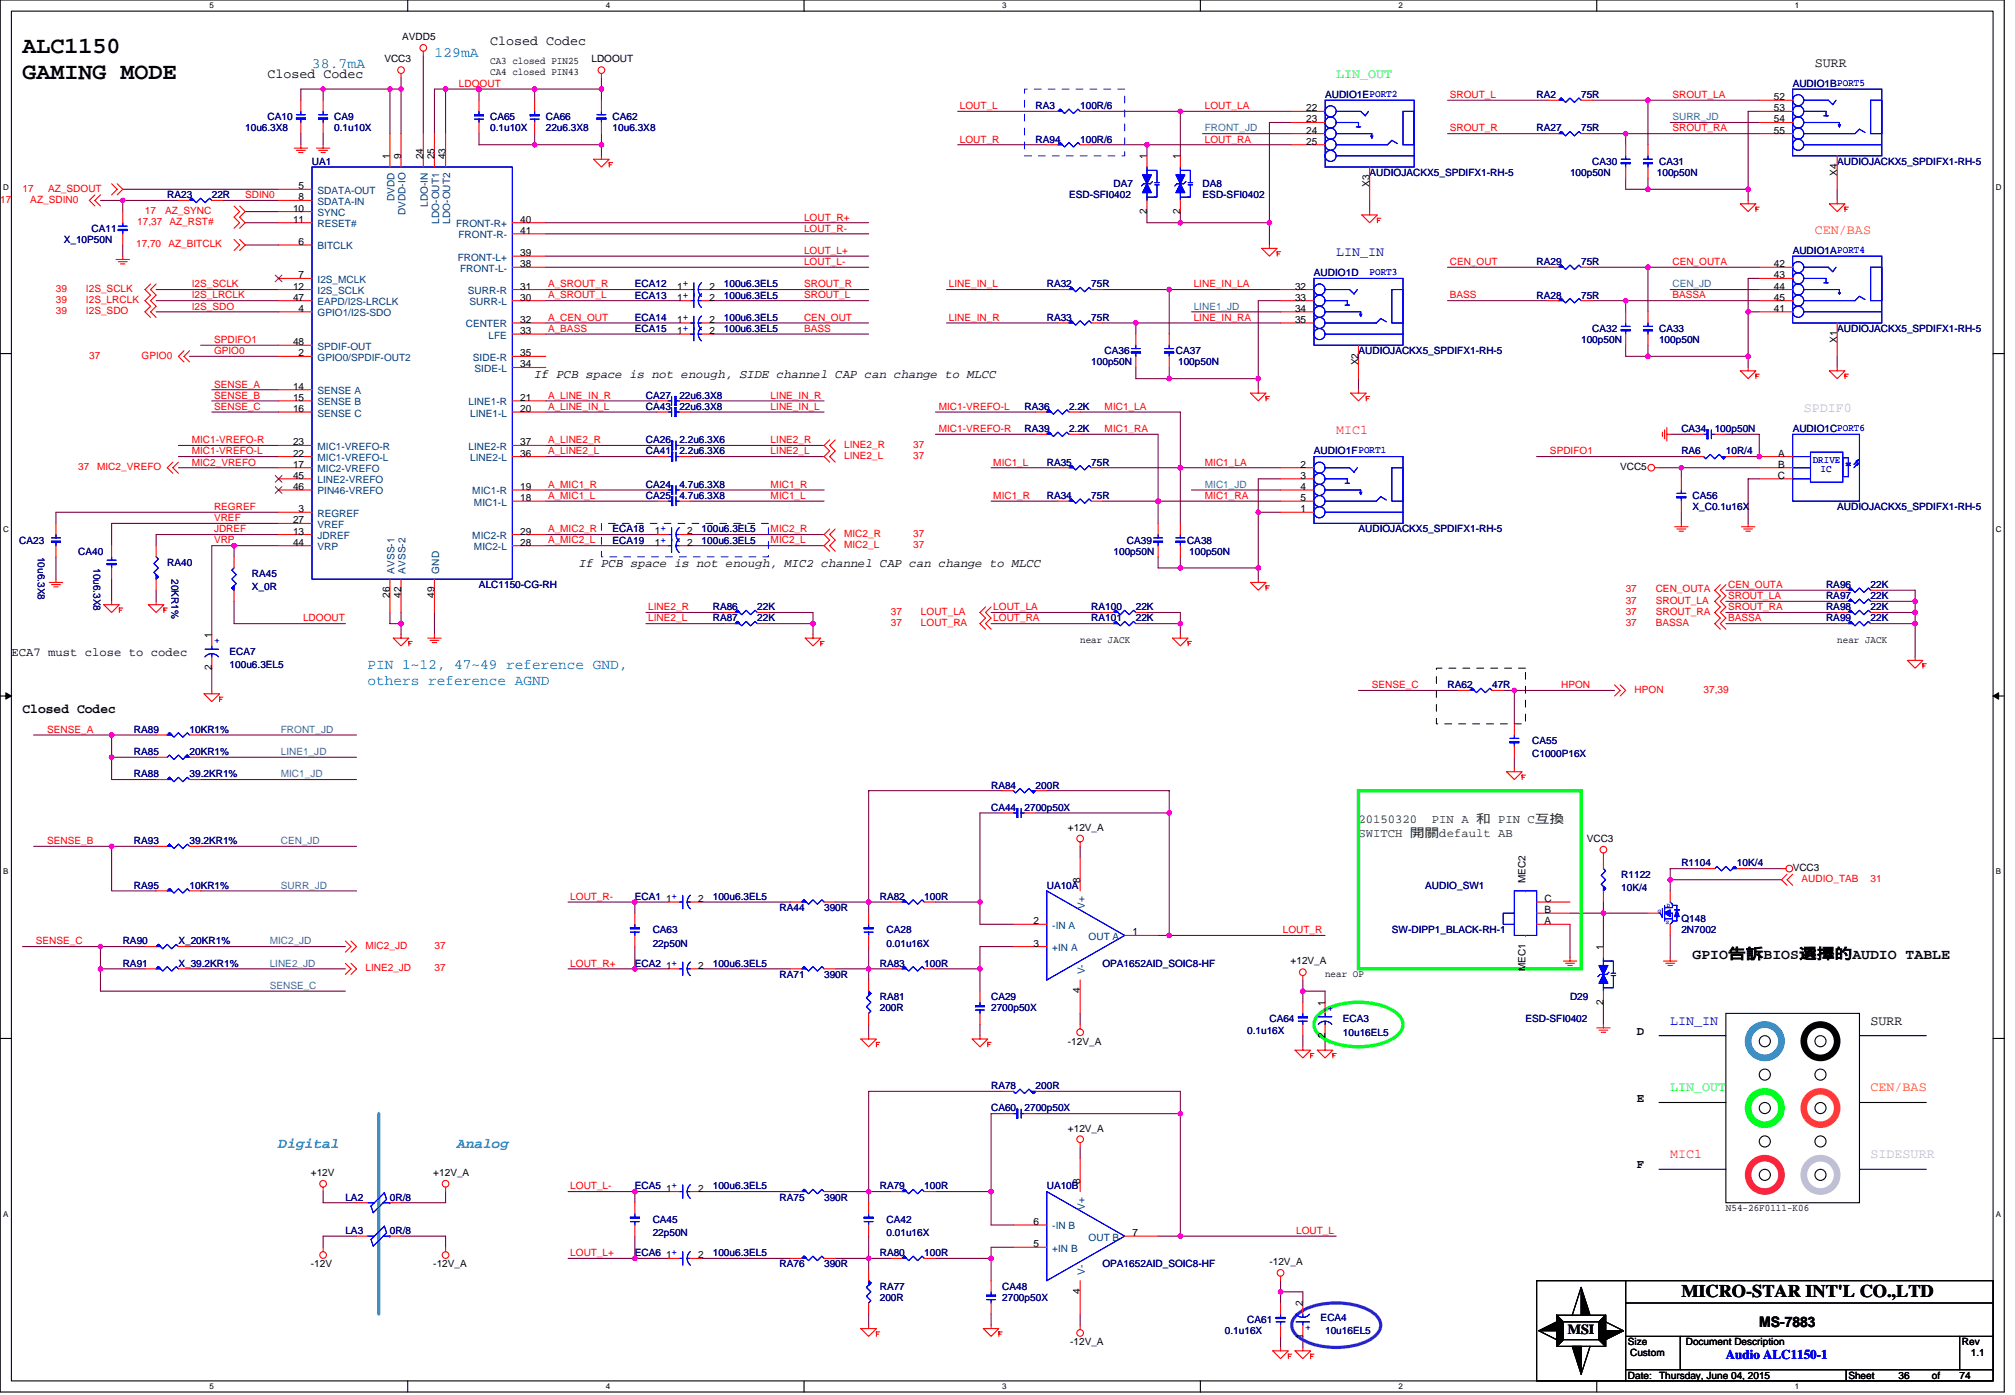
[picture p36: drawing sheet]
<svg xmlns="http://www.w3.org/2000/svg" width="294mm" height="204mm" viewBox="0 0 294 204" stroke-linecap="round" stroke-linejoin="round" font-family="sans-serif">
<defs><g id="words">
<g font-size="3.4">
<text x="3.3" y="7.7">ALC1150</text>
<text x="3.3" y="11.6">GAMING MODE</text>
</g>
<text font-size="2.6" x="245.5" y="189.3">MICRO-STAR INT'L CO.,LTD</text>
<g font-size="2.1" fill="#0080ff">
<text x="45.6" y="9.9">38.7mA</text>
<text x="63.4" y="8.3">129mA</text>
<text x="53.7" y="97.7">PIN 1~12, 47~49 reference GND,</text>
<text x="53.7" y="100.1">others reference AGND</text>
<text x="40.7" y="167.6">Digital</text>
<text x="66.7" y="167.6">Analog</text>
</g>
<g font-size="2.1">
<text x="247.1" y="139.9">GPIO告訴BIOS選擇的AUDIO TABLE</text>
<text x="256.9" y="193.7">MS-7883</text>
</g>
<text font-size="2" x="228.9" y="194.7">MSI</text>
<g font-size="1.9">
<text x="39.1" y="11.4">Closed Codec</text>
<text x="71.6" y="6.5">Closed Codec</text>
<text x="265" y="9.8">SURR</text>
<text x="3.3" y="104">Closed Codec</text>
<text x="273.1" y="149.6">SURR</text>
</g>
<g font-size="1.9" fill="#00ff40">
<text x="195.1" y="11.4">LIN_OUT</text>
<text x="243.9" y="159.3">LIN_OUT</text>
</g>
<g font-size="1.9" fill="#ff8000">
<text x="265" y="34.1">CEN/BAS</text>
<text x="273.1" y="159.3">CEN/BAS</text>
</g>
<g font-size="1.9" fill="#00f">
<text x="195.1" y="37.4">LIN_IN</text>
<text x="243.9" y="149.6">LIN_IN</text>
<text x="252" y="198.4">Audio ALC1150-1</text>
</g>
<g font-size="1.9" fill="#ff0080">
<text x="195.1" y="63.4">MIC1</text>
<text x="243.9" y="169.1">MIC1</text>
</g>
<g font-size="1.9" fill="#c0c0c0">
<text x="263.4" y="60.1">SPDIF0</text>
<text x="273.1" y="169.1">SIDESURR</text>
</g>
<g font-size="1.8">
<text x="78.1" y="55.1">If PCB space is not enough, SIDE channel CAP can change to MLCC</text>
<text x="84.6" y="82.8">If PCB space is not enough, MIC2 channel CAP can change to MLCC</text>
<text x="1.7" y="95.8">ECA7 must close to codec</text>
<text x="239" y="151">D</text>
<text x="239" y="160.8">E</text>
<text x="239" y="170.5">F</text>
</g>
<g font-size="1.8" fill="#008000">
<text x="198.4" y="120.2">20150320</text>
<text x="198.4" y="122.2">SWITCH 開關default AB</text>
<text x="209.1" y="120.2">PIN A 和 PIN C互換</text>
</g>
<g font-size="1.5">
<text x="58.7" y="5.9">AVDD5</text>
<text x="56.1" y="9.1">VCC3</text>
<text x="71.6" y="9.3">CA3 closed PIN25</text>
<text x="71.6" y="10.9">CA4 closed PIN43</text>
<text x="86.4" y="9.1">LDOOUT</text>
<text x="190.7" y="16.2">22</text>
<text x="190.7" y="17.9">23</text>
<text x="259" y="14.6">52</text>
<text x="259" y="16.2">53</text>
<text x="259" y="17.9">54</text>
<text x="56.9" y="23.2" transform="rotate(-90 56.9 23.2)">1</text>
<text x="58.6" y="23.2" transform="rotate(-90 58.6 23.2)">9</text>
<text x="61.8" y="23.2" transform="rotate(-90 61.8 23.2)">24</text>
<text x="63.4" y="23.2" transform="rotate(-90 63.4 23.2)">25</text>
<text x="65.1" y="23.2" transform="rotate(-90 65.1 23.2)">43</text>
<text x="167.5" y="23.2" transform="rotate(-90 167.5 23.2)">1</text>
<text x="172.3" y="23.2" transform="rotate(-90 172.3 23.2)">1</text>
<text x="190.7" y="19.5">24</text>
<text x="190.7" y="21.1">25</text>
<text x="259" y="19.5">55</text>
<text x="43.6" y="27.6">5</text>
<text x="43.6" y="29.3">8</text>
<text x="200" y="27.3" transform="rotate(-90 200 27.3)">X3</text>
<text x="268.3" y="25.7" transform="rotate(-90 268.3 25.7)">X4</text>
<text x="42.8" y="30.9">10</text>
<text x="42.8" y="32.5">11</text>
<text x="43.6" y="35.8">6</text>
<text x="76" y="34.1">41</text>
<text x="76" y="32.5">40</text>
<text x="167.5" y="31.2" transform="rotate(-90 167.5 31.2)">2</text>
<text x="172.3" y="31.2" transform="rotate(-90 172.3 31.2)">2</text>
<text x="43.6" y="40.6">7</text>
<text x="76" y="39">38</text>
<text x="76" y="37.4">39</text>
<text x="259" y="39">42</text>
<text x="259" y="40.6">43</text>
<text x="42.8" y="42.3">12</text>
<text x="42.8" y="43.9">47</text>
<text x="43.6" y="45.5">4</text>
<text x="76" y="42.3">31</text>
<text x="76" y="43.9">30</text>
<text x="76" y="47.1">32</text>
<text x="98.9" y="47.1">1</text>
<text x="98.9" y="42.3">1</text>
<text x="98.9" y="43.9">1</text>
<text x="103.6" y="47.1">2</text>
<text x="103.6" y="42.3">2</text>
<text x="103.6" y="43.9">2</text>
<text x="189.1" y="42.3">32</text>
<text x="189.1" y="43.9">33</text>
<text x="189.1" y="45.5">34</text>
<text x="189.1" y="47.1">35</text>
<text x="259" y="42.3">44</text>
<text x="259" y="43.9">45</text>
<text x="259" y="45.5">41</text>
<text x="42.8" y="50.4">48</text>
<text x="43.6" y="52">2</text>
<text x="76" y="53.6">34</text>
<text x="76" y="52">35</text>
<text x="76" y="48.8">33</text>
<text x="98.9" y="48.8">1</text>
<text x="103.6" y="48.8">2</text>
<text x="198.4" y="53.3" transform="rotate(-90 198.4 53.3)">X2</text>
<text x="268.3" y="50.1" transform="rotate(-90 268.3 50.1)">X1</text>
<text x="42.8" y="56.9">14</text>
<text x="42.8" y="58.5">15</text>
<text x="76" y="58.5">21</text>
<text x="42.8" y="60.1">16</text>
<text x="42.8" y="65">23</text>
<text x="76" y="65">37</text>
<text x="76" y="60.1">20</text>
<text x="42.8" y="68.3">17</text>
<text x="42.8" y="66.6">22</text>
<text x="42.8" y="71.5">46</text>
<text x="42.8" y="69.9">45</text>
<text x="76" y="71.5">19</text>
<text x="76" y="66.6">36</text>
<text x="189.9" y="68.3">2</text>
<text x="189.9" y="69.9">3</text>
<text x="189.9" y="71.5">4</text>
<text x="236.6" y="68.6">VCC5</text>
<text x="259.6" y="69.9">C</text>
<text x="259.7" y="66.6">A</text>
<text x="259.7" y="68.3">B</text>
<text x="42.8" y="76.4">27</text>
<text x="43.6" y="74.8">3</text>
<text x="76" y="73.1">18</text>
<text x="189.9" y="73.1">5</text>
<text x="189.9" y="74.8">1</text>
<text x="42.8" y="79.6">44</text>
<text x="42.8" y="78">13</text>
<text x="76" y="78">29</text>
<text x="76" y="79.6">28</text>
<text x="95.6" y="79.6">1</text>
<text x="95.6" y="78">1</text>
<text x="100.3" y="79.6">2</text>
<text x="100.3" y="78">2</text>
<text x="56.9" y="87.3" transform="rotate(-90 56.9 87.3)">26</text>
<text x="58.6" y="87.3" transform="rotate(-90 58.6 87.3)">42</text>
<text x="63.4" y="87.3" transform="rotate(-90 63.4 87.3)">49</text>
<text x="30.9" y="93.1" transform="rotate(-90 30.9 93.1)">1</text>
<text x="157.7" y="93.8">near JACK</text>
<text x="268.3" y="93.8">near JACK</text>
<text x="30.9" y="97.9" transform="rotate(-90 30.9 97.9)">2</text>
<text x="155.9" y="121.3">+12V_A</text>
<text x="231.7" y="122.9">VCC3</text>
<text x="97.3" y="131.7">1</text>
<text x="102" y="131.7">2</text>
<text x="157.7" y="128.9" transform="rotate(-90 157.7 128.9)">8</text>
<text x="222.7" y="128.9" transform="rotate(-90 222.7 128.9)">MEC2</text>
<text x="225.5" y="131.7">C</text>
<text x="261.8" y="127.1">VCC3</text>
<text x="150.9" y="134.9">2</text>
<text x="165.4" y="136.5">1</text>
<text x="225.5" y="134.9">A</text>
<text x="225.5" y="133.3">B</text>
<text x="97.3" y="141.4">1</text>
<text x="102" y="141.4">2</text>
<text x="150.9" y="138.2">3</text>
<text x="188.4" y="140.8">+12V_A</text>
<text x="193.5" y="142.6">near OP</text>
<text x="222.7" y="141.8" transform="rotate(-90 222.7 141.8)">MEC1</text>
<text x="234.1" y="138.7" transform="rotate(-90 234.1 138.7)">1</text>
<text x="157.7" y="145" transform="rotate(-90 157.7 145)">4</text>
<text x="193.5" y="146.8" transform="rotate(-90 193.5 146.8)">1</text>
<text x="234.1" y="146.6" transform="rotate(-90 234.1 146.6)">2</text>
<text x="155.9" y="152.5">-12V_A</text>
<text x="193.5" y="151.5" transform="rotate(-90 193.5 151.5)">2</text>
<text x="155.9" y="165.2">+12V_A</text>
<text x="45.4" y="171.7">+12V</text>
<text x="63.3" y="171.7">+12V_A</text>
<text x="97.3" y="173.9">1</text>
<text x="102" y="173.9">2</text>
<text x="157.7" y="172.8" transform="rotate(-90 157.7 172.8)">8</text>
<text x="150.9" y="178.8">6</text>
<text x="252" y="176.7">N54-26F0111-K06</text>
<text x="45.4" y="185">-12V</text>
<text x="63.3" y="185">-12V_A</text>
<text x="97.3" y="183.7">1</text>
<text x="102" y="183.7">2</text>
<text x="150.9" y="182.1">5</text>
<text x="165.4" y="180.4">7</text>
<text x="185.4" y="184.7">-12V_A</text>
<text x="157.7" y="188.9" transform="rotate(-90 157.7 188.9)">4</text>
<text x="190.2" y="190.7" transform="rotate(-90 190.2 190.7)">2</text>
<text x="156.3" y="196.4">-12V_A</text>
<text x="190.2" y="195.4" transform="rotate(-90 190.2 195.4)">1</text>
<text x="237.7" y="196.4">Size</text>
<text x="246.2" y="196.4">Document Description</text>
<text x="286.5" y="196.4">Rev</text>
<text x="237.7" y="201.3">Date:</text>
<text x="238" y="198">Custom</text>
<text x="242.3" y="201.3">Thursday, June 04, 2015</text>
<text x="269.9" y="201.3">Sheet</text>
<text x="277.2" y="201.3">36</text>
<text x="282.1" y="201.3">of</text>
<text x="286.1" y="201.3">74</text>
<text x="287.8" y="198">1.1</text>
</g>
<g font-size="1.5" fill="#000080">
<text x="39.1" y="17.6">CA10</text>
<text x="48.8" y="17.6">CA9</text>
<text x="71.6" y="17.6">CA65</text>
<text x="79.7" y="17.6">CA66</text>
<text x="89.4" y="17.6">CA62</text>
<text x="151.2" y="15.9">RA3</text>
<text x="157.7" y="15.9">100R/6</text>
<text x="193.5" y="14.3">AUDIO1EPORT2</text>
<text x="224.4" y="14.3">RA2</text>
<text x="230.9" y="14.3">75R</text>
<text x="261.8" y="12.7">AUDIO1BPORT5</text>
<text x="35.8" y="19.2">10u6.3X8</text>
<text x="48.8" y="19.2">0.1u10X</text>
<text x="71.6" y="19.2">0.1u10X</text>
<text x="79.7" y="19.2">22u6.3X8</text>
<text x="89.4" y="19.2">10u6.3X8</text>
<text x="151.2" y="20.8">RA94</text>
<text x="157.7" y="20.8">100R/6</text>
<text x="224.4" y="19.2">RA27</text>
<text x="230.9" y="19.2">75R</text>
<text x="24.4" y="28.9">RA23</text>
<text x="30.9" y="28.9">22R</text>
<text x="45.6" y="24.1">UA1</text>
<text x="156.1" y="28.9">ESD-SFI0402</text>
<text x="162.6" y="27.3">DA7</text>
<text x="175.6" y="27.3">DA8</text>
<text x="175.6" y="28.9">ESD-SFI0402</text>
<text x="200" y="25.7">AUDIOJACKX5_SPDIFX1-RH-5</text>
<text x="229.2" y="25.7">100p50N</text>
<text x="232.5" y="24.1">CA30</text>
<text x="241.9" y="25.7">100p50N</text>
<text x="242.3" y="24.1">CA31</text>
<text x="268.3" y="24.1">AUDIOJACKX5_SPDIFX1-RH-5</text>
<text x="9.3" y="35.4">X_10P50N</text>
<text x="13.4" y="33.8">CA11</text>
<text x="92.7" y="41.9">ECA12</text>
<text x="105.7" y="41.9">100u6.3EL5</text>
<text x="152.8" y="41.9">RA32</text>
<text x="159.3" y="41.9">75R</text>
<text x="191.9" y="40.3">AUDIO1D</text>
<text x="224.4" y="38.7">RA29</text>
<text x="230.9" y="38.7">75R</text>
<text x="261.8" y="37.1">AUDIO1APORT4</text>
<text x="92.7" y="46.8">ECA14</text>
<text x="92.7" y="43.6">ECA13</text>
<text x="105.7" y="46.8">100u6.3EL5</text>
<text x="105.7" y="43.6">100u6.3EL5</text>
<text x="152.8" y="46.8">RA33</text>
<text x="159.3" y="46.8">75R</text>
<text x="224.4" y="43.6">RA28</text>
<text x="230.9" y="43.6">75R</text>
<text x="92.7" y="48.5">ECA15</text>
<text x="105.7" y="48.5">100u6.3EL5</text>
<text x="159.3" y="53.3">100p50N</text>
<text x="161.3" y="51.7">CA36</text>
<text x="171.7" y="51.7">CA37</text>
<text x="172" y="53.3">100p50N</text>
<text x="198.4" y="51.7">AUDIOJACKX5_SPDIFX1-RH-5</text>
<text x="230.9" y="50.1">100p50N</text>
<text x="232.5" y="48.5">CA32</text>
<text x="242.3" y="48.5">CA33</text>
<text x="242.3" y="50.1">100p50N</text>
<text x="268.3" y="48.5">AUDIOJACKX5_SPDIFX1-RH-5</text>
<text x="94.3" y="59.8">CA43</text>
<text x="94.3" y="58.2">CA27</text>
<text x="99.2" y="59.8">22u6.3X8</text>
<text x="99.2" y="58.2">22u6.3X8</text>
<text x="149.6" y="59.8">RA36</text>
<text x="156.1" y="59.8">2.2K</text>
<text x="94.3" y="64.7">CA26</text>
<text x="99.2" y="64.7">2.2u6.3X6</text>
<text x="149.6" y="63.1">RA39</text>
<text x="156.1" y="63.1">2.2K</text>
<text x="245.5" y="63.1">CA34</text>
<text x="250.4" y="63.1">100p50N</text>
<text x="261.8" y="63.1">AUDIO1CPORT6</text>
<text x="94.3" y="71.2">CA24</text>
<text x="94.3" y="66.3">CA41</text>
<text x="99.2" y="71.2">4.7u6.3X8</text>
<text x="99.2" y="66.3">2.2u6.3X6</text>
<text x="152.8" y="68">RA35</text>
<text x="159.3" y="68">75R</text>
<text x="191.9" y="66.3">AUDIO1FPORT1</text>
<text x="245.5" y="66.3">RA6</text>
<text x="252" y="66.3">10R/4</text>
<text x="89.4" y="77.7">ECA18</text>
<text x="94.3" y="72.8">CA25</text>
<text x="99.2" y="72.8">4.7u6.3X8</text>
<text x="102.5" y="77.7">100u6.3EL5</text>
<text x="152.8" y="72.8">RA34</text>
<text x="159.3" y="72.8">75R</text>
<text x="198.4" y="77.7">AUDIOJACKX5_SPDIFX1-RH-5</text>
<text x="247.1" y="72.8">CA56</text>
<text x="247.1" y="74.5">X_C0.1u16X</text>
<text x="268.3" y="74.5">AUDIOJACKX5_SPDIFX1-RH-5</text>
<text x="2.8" y="79.3">CA23</text>
<text x="5.5" y="81.3" transform="rotate(90 5.5 81.3)">10u6.3X8</text>
<text x="11.4" y="81">CA40</text>
<text x="13.6" y="82.9" transform="rotate(90 13.6 82.9)">10u6.3X8</text>
<text x="24.4" y="82.6">RA40</text>
<text x="89.4" y="79.3">ECA19</text>
<text x="102.5" y="79.3">100u6.3EL5</text>
<text x="162.6" y="81">100p50N</text>
<text x="164.5" y="79.3">CA39</text>
<text x="173.3" y="79.3">CA38</text>
<text x="173.7" y="81">100p50N</text>
<text x="25" y="84.5" transform="rotate(90 25 84.5)">20KR1%</text>
<text x="36.8" y="84.2">RA45</text>
<text x="36.8" y="86.2">X_0R</text>
<text x="69.9" y="85.8">ALC1150-CG-RH</text>
<text x="104.1" y="89.1">RA86</text>
<text x="110.6" y="89.1">22K</text>
<text x="159.3" y="89.1">RA100</text>
<text x="165.8" y="89.1">22K</text>
<text x="266.6" y="85.8">RA96</text>
<text x="266.6" y="89.1">RA98</text>
<text x="266.6" y="87.5">RA97</text>
<text x="273.1" y="85.8">22K</text>
<text x="273.1" y="89.1">22K</text>
<text x="273.1" y="87.5">22K</text>
<text x="33.5" y="95.6">ECA7</text>
<text x="104.1" y="90.7">RA87</text>
<text x="110.6" y="90.7">22K</text>
<text x="159.3" y="90.7">RA101</text>
<text x="165.8" y="90.7">22K</text>
<text x="266.6" y="90.7">RA99</text>
<text x="273.1" y="90.7">22K</text>
<text x="33.5" y="97.5">100u6.3EL5</text>
<text x="211.4" y="100.5">RA62</text>
<text x="217.9" y="100.5">47R</text>
<text x="19.5" y="107">RA89</text>
<text x="27.7" y="107">10KR1%</text>
<text x="19.5" y="113.5">RA88</text>
<text x="19.5" y="110.2">RA85</text>
<text x="27.7" y="113.5">39.2KR1%</text>
<text x="27.7" y="110.2">20KR1%</text>
<text x="223.7" y="108.6">CA55</text>
<text x="223.7" y="110.5">C1000P16X</text>
<text x="144.7" y="118.4">CA44</text>
<text x="144.7" y="115.1">RA84</text>
<text x="149.6" y="118.4">2700p50X</text>
<text x="151.2" y="115.1">200R</text>
<text x="19.5" y="123.2">RA93</text>
<text x="27.7" y="123.2">39.2KR1%</text>
<text x="19.5" y="129.7">RA95</text>
<text x="27.7" y="129.7">10KR1%</text>
<text x="92.7" y="131.4">ECA1</text>
<text x="104.1" y="131.4">100u6.3EL5</text>
<text x="128.5" y="131.4">RA82</text>
<text x="135" y="131.4">100R</text>
<text x="152.8" y="129.7">UA10A</text>
<text x="208.1" y="129.7">AUDIO_SW1</text>
<text x="236.7" y="128.1">R1122</text>
<text x="236.7" y="130.1">10K/4</text>
<text x="245.5" y="126.5">R1104</text>
<text x="253.6" y="126.5">10K/4</text>
<text x="17.9" y="137.9">RA90</text>
<text x="26" y="137.9">X_20KR1%</text>
<text x="95.3" y="136.2">CA63</text>
<text x="113.8" y="133">RA44</text>
<text x="120.3" y="133">390R</text>
<text x="129.4" y="136.2">CA28</text>
<text x="203.2" y="136.2">SW-DIPP1_BLACK-RH-1</text>
<text x="245.5" y="134.6">Q148</text>
<text x="245.5" y="136.2">2N7002</text>
<text x="17.9" y="141.1">RA91</text>
<text x="26" y="141.1">X_39.2KR1%</text>
<text x="92.7" y="141.1">ECA2</text>
<text x="95.3" y="138.2">22p50N</text>
<text x="104.1" y="141.1">100u6.3EL5</text>
<text x="113.8" y="142.7">RA71</text>
<text x="120.3" y="142.7">390R</text>
<text x="128.5" y="141.1">RA83</text>
<text x="129.4" y="138.2">0.01u16X</text>
<text x="135" y="141.1">100R</text>
<text x="161" y="141.1">OPA1652AID_SOIC8-HF</text>
<text x="128.5" y="146">RA81</text>
<text x="128.5" y="147.6">200R</text>
<text x="144.7" y="146">CA29</text>
<text x="144.7" y="147.6">2700p50X</text>
<text x="185.4" y="149.2">CA64</text>
<text x="196.1" y="149.2">ECA3</text>
<text x="222.7" y="149.2">ESD-SFI0402</text>
<text x="229.2" y="146">D29</text>
<text x="182.1" y="150.9">0.1u16X</text>
<text x="196.1" y="151.2">10u16EL5</text>
<text x="144.7" y="159">RA78</text>
<text x="151.2" y="159">200R</text>
<text x="144.7" y="162.2">CA60</text>
<text x="149.6" y="162.2">2700p50X</text>
<text x="92.7" y="173.6">ECA5</text>
<text x="104.1" y="173.6">100u6.3EL5</text>
<text x="128.5" y="173.6">RA79</text>
<text x="135" y="173.6">100R</text>
<text x="152.8" y="173.6">UA10B</text>
<text x="50.4" y="175.2">LA2</text>
<text x="56.9" y="175.2">0R/8</text>
<text x="95.3" y="178.5">CA45</text>
<text x="113.8" y="175.2">RA75</text>
<text x="120.3" y="175.2">390R</text>
<text x="129.4" y="178.5">CA42</text>
<text x="50.4" y="180.1">LA3</text>
<text x="56.9" y="180.1">0R/8</text>
<text x="92.7" y="183.4">ECA6</text>
<text x="95.3" y="180.4">22p50N</text>
<text x="104.1" y="183.4">100u6.3EL5</text>
<text x="113.8" y="185">RA76</text>
<text x="120.3" y="185">390R</text>
<text x="128.5" y="183.4">RA80</text>
<text x="129.4" y="180.4">0.01u16X</text>
<text x="135" y="183.4">100R</text>
<text x="161" y="185">OPA1652AID_SOIC8-HF</text>
<text x="128.5" y="188.3">RA77</text>
<text x="128.5" y="189.9">200R</text>
<text x="146.3" y="188.3">CA48</text>
<text x="146.3" y="189.9">2700p50X</text>
<text x="178.9" y="194.8">0.1u16X</text>
<text x="182.1" y="193.1">CA61</text>
<text x="192.8" y="192.8">ECA4</text>
<text x="193.5" y="194.8">10u16EL5</text>
</g>
<g font-size="1.5" fill="#f00">
<text x="67" y="12.7">LDOOUT</text>
<text x="140.2" y="15.9">LOUT_L</text>
<text x="175.9" y="15.9">LOUT_LA</text>
<text x="211.7" y="14.3">SROUT_L</text>
<text x="244.2" y="14.3">SROUT_LA</text>
<text x="140.2" y="20.8">LOUT_R</text>
<text x="175.9" y="20.8">LOUT_RA</text>
<text x="211.7" y="19.2">SROUT_R</text>
<text x="244.2" y="19.2">SROUT_RA</text>
<text x="0" y="29.6">17</text>
<text x="3.3" y="28">17</text>
<text x="4.4" y="29.6">AZ_SDIN0</text>
<text x="7" y="28">AZ_SDOUT</text>
<text x="35.8" y="28.9">SDIN0</text>
<text x="20" y="32.8">17,37</text>
<text x="21.2" y="31.2">17</text>
<text x="24.1" y="31.2">AZ_SYNC</text>
<text x="24.7" y="32.8">AZ_RST#</text>
<text x="117.4" y="32.2">LOUT_R+</text>
<text x="117.4" y="33.8">LOUT_R-</text>
<text x="19.9" y="36.1">17,70</text>
<text x="24.6" y="36.1">AZ_BITCLK</text>
<text x="28" y="41.9">I2S_SCLK</text>
<text x="80" y="41.9">A_SROUT_R</text>
<text x="117.4" y="37.1">LOUT_L+</text>
<text x="117.4" y="38.7">LOUT_L-</text>
<text x="117.4" y="41.9">SROUT_R</text>
<text x="138.5" y="41.9">LINE_IN_L</text>
<text x="174.3" y="41.9">LINE_IN_LA</text>
<text x="211.7" y="38.7">CEN_OUT</text>
<text x="244.2" y="38.7">CEN_OUTA</text>
<text x="8.2" y="42.6">39</text>
<text x="8.2" y="44.2">39</text>
<text x="8.2" y="45.8">39</text>
<text x="12.6" y="42.6">I2S_SCLK</text>
<text x="12.6" y="44.2">I2S_LRCLK</text>
<text x="12.6" y="45.8">I2S_SDO</text>
<text x="28" y="45.2">I2S_SDO</text>
<text x="28" y="43.6">I2S_LRCLK</text>
<text x="80" y="46.8">A_CEN_OUT</text>
<text x="80" y="43.6">A_SROUT_L</text>
<text x="117.4" y="46.8">CEN_OUT</text>
<text x="117.4" y="43.6">SROUT_L</text>
<text x="138.5" y="46.8">LINE_IN_R</text>
<text x="174.3" y="46.8">LINE_IN_RA</text>
<text x="211.7" y="43.6">BASS</text>
<text x="244.2" y="43.6">BASSA</text>
<text x="13" y="52.3">37</text>
<text x="20.7" y="52.3">GPIO0</text>
<text x="31.2" y="50.1">SPDIFO1</text>
<text x="31.2" y="51.7">GPIO0</text>
<text x="80" y="48.4">A_BASS</text>
<text x="117.4" y="48.4">BASS</text>
<text x="31.2" y="58.2">SENSE_B</text>
<text x="31.2" y="56.6">SENSE_A</text>
<text x="31.2" y="59.8">SENSE_C</text>
<text x="80" y="59.8">A_LINE_IN_L</text>
<text x="80" y="58.2">A_LINE_IN_R</text>
<text x="112.5" y="59.8">LINE_IN_L</text>
<text x="112.5" y="58.2">LINE_IN_R</text>
<text x="137.1" y="59.8">MIC1-VREFO-L</text>
<text x="161.3" y="59.8">MIC1_LA</text>
<text x="28" y="64.7">MIC1-VREFO-R</text>
<text x="80" y="64.7">A_LINE2_R</text>
<text x="112.5" y="64.7">LINE2_R</text>
<text x="123.3" y="65.4">LINE2_R</text>
<text x="133.3" y="65.4">37</text>
<text x="137.1" y="63.1">MIC1-VREFO-R</text>
<text x="161.3" y="63.1">MIC1_RA</text>
<text x="11.4" y="68.6">37</text>
<text x="14.2" y="68.6">MIC2_VREFO</text>
<text x="28" y="68">MIC2_VREFO</text>
<text x="28" y="66.3">MIC1-VREFO-L</text>
<text x="80" y="66.3">A_LINE2_L</text>
<text x="80" y="71.2">A_MIC1_R</text>
<text x="112.5" y="71.2">MIC1_R</text>
<text x="112.5" y="66.3">LINE2_L</text>
<text x="123.3" y="67">LINE2_L</text>
<text x="133.3" y="67">37</text>
<text x="145" y="68">MIC1_L</text>
<text x="175.9" y="68">MIC1_LA</text>
<text x="226.3" y="66.3">SPDIFO1</text>
<text x="31.2" y="74.5">REGREF</text>
<text x="31.2" y="76.1">VREF</text>
<text x="31.2" y="77.7">JDREF</text>
<text x="80" y="72.8">A_MIC1_L</text>
<text x="80" y="77.7">A_MIC2_R</text>
<text x="112.5" y="72.8">MIC1_L</text>
<text x="112.5" y="77.7">MIC2_R</text>
<text x="145" y="72.8">MIC1_R</text>
<text x="175.9" y="72.8">MIC1_RA</text>
<text x="31.2" y="79.3">VRP</text>
<text x="80" y="79.3">A_MIC2_L</text>
<text x="112.5" y="79.3">MIC2_L</text>
<text x="123.3" y="78.4">MIC2_R</text>
<text x="123.3" y="80">MIC2_L</text>
<text x="133.3" y="78.4">37</text>
<text x="133.3" y="80">37</text>
<text x="94.6" y="89.1">LINE2_R</text>
<text x="130.1" y="89.7">37</text>
<text x="134.5" y="89.7">LOUT_LA</text>
<text x="145" y="89.1">LOUT_LA</text>
<text x="237.4" y="86.5">37</text>
<text x="237.4" y="88.1">37</text>
<text x="237.4" y="89.7">37</text>
<text x="241.8" y="86.5">CEN_OUTA</text>
<text x="241.8" y="88.1">SROUT_LA</text>
<text x="241.8" y="89.7">SROUT_RA</text>
<text x="252.3" y="89.1">SROUT_RA</text>
<text x="252.3" y="85.8">CEN_OUTA</text>
<text x="252.3" y="87.5">SROUT_LA</text>
<text x="44.3" y="90.7">LDOOUT</text>
<text x="94.6" y="90.7">LINE2_L</text>
<text x="130.1" y="91.4">37</text>
<text x="134.5" y="91.4">LOUT_RA</text>
<text x="145" y="90.7">LOUT_RA</text>
<text x="237.4" y="91.4">37</text>
<text x="241.8" y="91.4">BASSA</text>
<text x="252.3" y="90.7">BASSA</text>
<text x="200.3" y="100.5">SENSE_C</text>
<text x="227.9" y="100.5">HPON</text>
<text x="238.7" y="101.1">HPON</text>
<text x="248.8" y="101.1">37,39</text>
<text x="6.9" y="107">SENSE_A</text>
<text x="6.9" y="123.2">SENSE_B</text>
<text x="83.3" y="131.3">LOUT_R-</text>
<text x="263.1" y="128.8">AUDIO_TAB</text>
<text x="273.1" y="128.8">31</text>
<text x="5.2" y="137.9">SENSE_C</text>
<text x="187.3" y="136.2">LOUT_R</text>
<text x="53.4" y="138.5">MIC2_JD</text>
<text x="53.4" y="141.8">LINE2_JD</text>
<text x="63.4" y="138.5">37</text>
<text x="63.4" y="141.8">37</text>
<text x="83.3" y="141.1">LOUT_R+</text>
<text x="83.3" y="173.6">LOUT_L-</text>
<text x="83.3" y="183.4">LOUT_L+</text>
<text x="189.3" y="180.1">LOUT_L</text>
</g>
<g font-size="1.5" fill="#408080">
<text x="244.2" y="17.6">SURR_JD</text>
<text x="175.9" y="19.2">FRONT_JD</text>
<text x="244.2" y="41.9">CEN_JD</text>
<text x="174.3" y="45.2">LINE1_JD</text>
<text x="175.9" y="71.2">MIC1_JD</text>
<text x="41" y="107">FRONT_JD</text>
<text x="41" y="113.5">MIC1_JD</text>
<text x="41" y="110.2">LINE1_JD</text>
<text x="41" y="123.2">CEN_JD</text>
<text x="41" y="129.7">SURR_JD</text>
<text x="39.4" y="137.9">MIC2_JD</text>
<text x="39.4" y="141.1">LINE2_JD</text>
<text x="39.4" y="144.4">SENSE_C</text>
</g>
<g font-size="1.5" fill="#004080">
<text x="46.4" y="28.3">SDATA-OUT</text>
<text x="46.4" y="29.9">SDATA-IN</text>
<text x="57.6" y="29.4" transform="rotate(-90 57.6 29.4)">DVDD</text>
<text x="46.4" y="31.5">SYNC</text>
<text x="46.4" y="33.2">RESET#</text>
<text x="59.2" y="31.4" transform="rotate(-90 59.2 31.4)">DVDD-IO</text>
<text x="62.5" y="30.2" transform="rotate(-90 62.5 30.2)">LDO-IN</text>
<text x="64.1" y="32.6" transform="rotate(-90 64.1 32.6)">LDO-OUT1</text>
<text x="65.7" y="32.6" transform="rotate(-90 65.7 32.6)">LDO-OUT2</text>
<text x="66.6" y="33.2">FRONT-R+</text>
<text x="66.9" y="34.8">FRONT-R-</text>
<text x="46.4" y="36.4">BITCLK</text>
<text x="46.4" y="41.3">I2S_MCLK</text>
<text x="66.8" y="38">FRONT-L+</text>
<text x="67.2" y="39.7">FRONT-L-</text>
<text x="46.4" y="42.9">I2S_SCLK</text>
<text x="46.4" y="44.5">EAPD/I2S-LRCLK</text>
<text x="46.4" y="46.2">GPIO1/I2S-SDO</text>
<text x="68" y="47.8">CENTER</text>
<text x="68.3" y="42.9">SURR-R</text>
<text x="68.6" y="44.5">SURR-L</text>
<text x="46.4" y="52.7">GPIO0/SPDIF-OUT2</text>
<text x="46.4" y="51">SPDIF-OUT</text>
<text x="69.1" y="52.7">SIDE-R</text>
<text x="71.3" y="49.4">LFE</text>
<text x="46.4" y="57.6">SENSE A</text>
<text x="46.4" y="59.2">SENSE B</text>
<text x="68.4" y="59.2">LINE1-R</text>
<text x="69.3" y="54.3">SIDE-L</text>
<text x="46.4" y="60.8">SENSE C</text>
<text x="46.4" y="65.7">MIC1-VREFO-R</text>
<text x="68.4" y="65.7">LINE2-R</text>
<text x="68.6" y="60.8">LINE1-L</text>
<text x="46.4" y="68.9">MIC2-VREFO</text>
<text x="46.4" y="67.3">MIC1-VREFO-L</text>
<text x="46.4" y="70.6">LINE2-VREFO</text>
<text x="68.6" y="67.3">LINE2-L</text>
<text x="46.4" y="75.4">REGREF</text>
<text x="46.4" y="72.2">PIN46-VREFO</text>
<text x="46.4" y="77.1">VREF</text>
<text x="69" y="72.2">MIC1-R</text>
<text x="69.2" y="73.8">MIC1-L</text>
<text x="46.4" y="80.3">VRP</text>
<text x="46.4" y="78.7">JDREF</text>
<text x="57.6" y="83.7" transform="rotate(-90 57.6 83.7)">AVSS-1</text>
<text x="59.2" y="83.7" transform="rotate(-90 59.2 83.7)">AVSS-2</text>
<text x="64.1" y="83.7" transform="rotate(-90 64.1 83.7)">GND</text>
<text x="69" y="78.7">MIC2-R</text>
<text x="69.2" y="80.3">MIC2-L</text>
<text x="153.7" y="135.6">-IN A</text>
<text x="158.4" y="132.7" transform="rotate(-90 158.4 132.7)">V+</text>
<text x="159" y="137.2">OUT A</text>
<text x="153.7" y="138.8">+IN A</text>
<text x="158.4" y="142.2" transform="rotate(-90 158.4 142.2)">V-</text>
<text x="153.7" y="179.5">-IN B</text>
<text x="158.4" y="176.6" transform="rotate(-90 158.4 176.6)">V+</text>
<text x="153.7" y="182.7">+IN B</text>
<text x="159" y="181.1">OUT B</text>
<text x="158.4" y="186.1" transform="rotate(-90 158.4 186.1)">V-</text>
</g>
<g font-size="1.5" fill="#00f">
<text x="99.7" y="41.8">+</text>
<text x="200" y="40.2">PORT3</text>
<text x="99.7" y="46.7">+</text>
<text x="99.7" y="43.4">+</text>
<text x="99.7" y="48.3">+</text>
<text x="264.7" y="67.7">DRIVE</text>
<text x="265.8" y="69">IC</text>
<text x="96.4" y="77.6">+</text>
<text x="96.4" y="79.2">+</text>
<text x="31.3" y="93.1" transform="rotate(90 31.3 93.1)">+</text>
<text x="98.1" y="131.2">+</text>
<text x="98.1" y="141">+</text>
<text x="193.9" y="146.8" transform="rotate(90 193.9 146.8)">+</text>
<text x="98.1" y="173.5">+</text>
<text x="98.1" y="183.2">+</text>
<text x="190.6" y="193.4" transform="rotate(90 190.6 193.4)">+</text>
</g>
<g font-size="1.2">
<text x="30.6" y="1.2">5</text>
<text x="88.5" y="1.2">4</text>
<text x="146.3" y="1.2">3</text>
<text x="204.2" y="1.2">2</text>
<text x="262.1" y="1.2">1</text>
<text x=".4" y="27.7">D</text>
<text x="291.4" y="27.7">D</text>
<text x=".4" y="77.7">C</text>
<text x="291.4" y="77.7">C</text>
<text x=".4" y="127.6">B</text>
<text x="291.4" y="127.6">B</text>
<text x=".4" y="177.6">A</text>
<text x="291.4" y="177.6">A</text>
<text x="30.6" y="202.8">5</text>
<text x="88.5" y="202.8">4</text>
<text x="146.3" y="202.8">3</text>
<text x="204.2" y="202.8">2</text>
<text x="262.1" y="202.8">1</text>
</g>
<g font-size=".8" fill="#00f">
<text x="242.1" y="133.3">G</text>
<text x="243.2" y="134.9">S</text>
<text x="243.4" y="132.3">D</text>
</g>
</g></defs>
<path d="M0 0h292.6v203.2h-292.6zM1.7 1.6h289.3v200h-289.3z" fill="none" stroke="#000" stroke-width=".16"/>
<g fill="#fff">
<path d="M30.6 .2h.6v1.3h-.6z"/>
<path d="M30.6 201.7h.6v1.3h-.6z"/>
</g>
<path d="M59.5 0v1.6M59.5 201.6v1.6" fill="none" stroke="#000" stroke-width=".16"/>
<g fill="#fff">
<path d="M88.5 .2h.6v1.3h-.6z"/>
<path d="M88.5 201.7h.6v1.3h-.6z"/>
</g>
<path d="M117.4 0v1.6M117.4 201.6v1.6" fill="none" stroke="#000" stroke-width=".16"/>
<g fill="#fff">
<path d="M146.3 .2h.7v1.3h-.7z"/>
<path d="M146.3 201.7h.7v1.3h-.7z"/>
</g>
<path d="M175.3 0v1.6M175.3 201.6v1.6" fill="none" stroke="#000" stroke-width=".16"/>
<g fill="#fff">
<path d="M204.2 .2h.7v1.3h-.7z"/>
<path d="M204.2 201.7h.7v1.3h-.7z"/>
</g>
<path d="M233.1 0v1.6M233.1 201.6v1.6" fill="none" stroke="#000" stroke-width=".16"/>
<g fill="#fff">
<path d="M262.1 .2h.6v1.3h-.6z"/>
<path d="M262.1 201.7h.6v1.3h-.6z"/>
<path d="M.4 26.6h.9v1.3h-.9z"/>
<path d="M291.4 26.6h.9v1.3h-.9z"/>
<path d="M.4 76.6h.9v1.3h-.9z"/>
<path d="M291.4 76.6h.9v1.3h-.9z"/>
</g>
<path d="M0 51.6h1.7M291 51.6h1.6" fill="none" stroke="#000" stroke-width=".16"/>
<g fill="#fff">
<path d="M.4 126.6h.8v1.3h-.8z"/>
<path d="M291.4 126.6h.8v1.3h-.8z"/>
</g>
<path d="M0 101.6h1.7M291 101.6h1.6" fill="none" stroke="#000" stroke-width=".16"/>
<path d="M.9 101.1l.8 .5-.8 .5zM291 101.6l.8-.5v1z" fill="#000" stroke="#000" stroke-width=".15"/>
<g fill="#fff">
<path d="M.4 176.6h.8v1.3h-.8z"/>
<path d="M291.4 176.6h.8v1.3h-.8z"/>
</g>
<g fill="none" stroke="#000" stroke-width=".16">
<path d="M0 151.6h1.7M242.3 151.2h9.7M252 147.9h19.5v27.7h-19.5zM271.5 151.2h9.8M291 151.6h1.6M242.3 170.7h9.7M242.3 160.9h9.7M271.5 170.7h9.8M271.5 160.9h9.8M224.4 186.9h66.6v14.7h-66.6zM224.7 194.3l2.6 1.3M227.3 192h7.1v4.5h-7.1z"/>
<path d="M227.3 192l1 1M228.3 195.6l-1 .9M228.3 193h5.2v2.6h-5.2zM230.9 187.9l-1.3 4.1M232.2 196.5l-1.3 4.1M233.5 195.6l.9 .9M234.4 192l-.9 1M234.4 193l2.7 1.3M237.4 199.9h53.6M237.4 190.2h53.6M237.4 195.1h53.6M237.4 186.9v14.7"/>
<path d="M245.3 195.1v4.8M269.6 199.9v1.7M286.1 195.1v4.8"/>
<circle cx="257.7" cy="156.9" r=".81"/>
<circle cx="257.7" cy="152" r=".81"/>
<circle cx="265.8" cy="152" r=".81"/>
<circle cx="265.8" cy="156.9" r=".81"/>
<circle cx="257.7" cy="166.6" r=".81"/>
<circle cx="257.7" cy="171.5" r=".81"/>
<circle cx="257.7" cy="161.7" r=".81"/>
<circle cx="265.8" cy="161.7" r=".81"/>
<circle cx="265.8" cy="166.6" r=".81"/>
<circle cx="265.8" cy="171.5" r=".81"/>
</g>
<g fill="none" stroke="#800040" stroke-width=".16">
<path d="M43.9 19.5v1.6M47.2 19.5v1.6M47.2 13v1.6M56.9 13v6.5M58.6 13h-14.7v1.6M58.6 11.4v8.1M61.8 8.1v11.4M65.1 13v6.5M69.9 19.5v1.6h17.9M69.9 13v1.6M78.1 13v1.6M78.1 19.5v1.6"/>
<path d="M87.8 19.5v3.3M87.8 13h-24.4v6.5M87.8 11.4v3.2M139.8 16.3h13M159.3 16.3h29.3M172.4 16.3v6.5M175.6 19.5h13M188.6 17.9h-3.2v17.9M211.4 19.5h14.6M211.4 14.6h14.6M232.5 19.5h24.4M232.5 14.6h24.4"/>
<path d="M237.4 19.5v1.6M240.6 14.6v6.5M243.9 17.9h13M256.9 16.3h-1.6v13M17.9 27.6h22.8M17.9 29.3v1.6M17.9 35.8v1.6M26 29.3h-11.3M32.6 29.3h8.1M35.8 32.5h4.9M35.8 35.8h4.9M35.8 30.9h4.9"/>
<path d="M79.7 32.5h47.1M79.7 37.4h47.1M79.7 39h47.1M79.7 34.1h47.1M139.8 21.1h13M167.5 21.1v1.7M167.5 30.9v1.6h17.9M172.4 30.9v1.6M188.6 21.1h-29.3M200 29.3v1.6M211.4 39h14.6M237.4 26v1.6h17.9"/>
<path d="M240.6 39v6.5M240.6 26v1.6M256.9 39h-24.4M268.3 27.6v1.7M22.8 42.3h17.9M22.8 43.9h17.9M22.8 45.5h17.9M27.7 52h13M29.3 50.4h11.4M30.9 58.5h9.8M30.9 56.9h9.8M79.7 48.8h19.5"/>
<path d="M79.7 43.9h19.5M79.7 58.5h16.2M79.7 47.1h19.5M79.7 42.3h19.5M100.8 58.5h19.5M104.1 48.8h22.7M104.1 47.1h22.7M104.1 43.9h22.7M104.1 42.3h22.7M138.2 47.1h16.3M138.2 42.3h16.3M161 47.1h26"/>
<path d="M161 42.3h26M165.9 53.6v1.7h17.8M165.9 47.1v1.7M170.7 42.3v6.5M170.7 53.6v1.7M174 45.5h13M187 43.9h-3.3v13M198.4 55.3v1.6M211.4 43.9h14.6M232.5 43.9h24.4M237.4 43.9v1.6M237.4 50.4v1.6h17.9"/>
<path d="M240.6 50.4v1.6M243.9 42.3h13M255.3 45.5h1.6M256.9 40.6h-1.6v13M268.3 52v1.6M26 65h14.7M26 66.6h14.7M26 68.3h14.7M30.9 60.1h9.8M34.2 79.7v1.6M40.7 79.7h-9.8v13M40.7 78h-17.9v1.7"/>
<path d="M40.7 76.4h-24.4v3.3M40.7 74.8h-32.5v1.6M79.7 60.1h16.2M79.7 65h16.2M79.7 73.2h16.2M79.7 78h16.2M79.7 79.7h16.2M79.7 71.5h16.2M79.7 66.6h16.2M100.8 60.1h19.5M100.8 65h19.5M100.8 73.2h19.5"/>
<path d="M100.8 78h19.5M100.8 79.7h19.5M100.8 71.5h19.5M100.8 66.6h19.5M136.6 63.4h14.6M136.6 60.1h14.6M144.7 68.3h9.8M144.7 73.2h9.8M157.7 60.1h14.7v16.3M157.7 63.4h11.4v13M161 73.2h26M161 68.3h26"/>
<path d="M174 71.5h13M183.7 74.8h3.3M187 69.9h-3.3v14.6M224.4 66.6h22.7M242.3 68.3h14.6M243.9 63.4h3.2M245.5 74.8v1.6M245.5 68.3v1.6M252 63.4h4.9v3.2h-3.3M256.9 69.9h-1.6v6.5M8.2 81.3v3.2M16.3 84.5v3.3"/>
<path d="M22.8 86.2v1.6M30.9 97.5v3.3M34.2 87.8v3.2h16.2M56.9 89.4v1.6h1.7M58.6 89.4v3.3M63.4 89.4v3.3M94.3 89.4h11.4M94.3 91h11.4M112.2 89.4h6.5v3.3M112.2 91h6.5M144.7 89.4h16.3M144.7 91h16.3"/>
<path d="M167.5 89.4h4.9v3.3M167.5 91h4.9M169.1 81.3v1.6h14.6M172.4 81.3v1.6M252 89.4h16.3M252 91h16.3M252 86.2h16.3M252 87.8h16.3M274.8 87.8h4.8v1.6M274.8 89.4h4.8M274.8 91h4.8M274.8 86.2h4.8v1.6"/>
<path d="M279.6 89.4v6.5M4.9 107.3h17.9M16.3 107.3v6.5h6.5M16.3 110.5h6.5M29.3 107.3h22.8M29.3 113.8h22.8M29.3 110.5h22.8M146.3 115.4h-19.5v16.3h3.3M146.3 118.7h-3.2v16.2h4.9M151.2 118.7h19.5M152.8 115.4h17.9v21.2M198.4 100.8h14.6"/>
<path d="M219.5 100.8h16.3M221.1 100.8v4.9M221.1 110.5v1.7M3.3 138.2h17.9M4.9 123.5h17.9M14.7 138.2v6.5h35.7M16.3 123.5v6.5h6.5M27.7 138.2h22.7M29.3 130h22.8M29.3 123.5h22.8M82.9 131.7h9.8v1.6M92.7 138.2v3.2"/>
<path d="M92.7 131.7h4.9M102.5 131.7h13M122 131.7h4.8v1.6M126.8 138.2v4.9M136.6 131.7h6.5M148 138.2h-4.9v6.5M157.7 123.5v1.7M193.5 136.6h-24.4M229.2 134.9v4.9M234.1 131.7v6.5M240.6 133.3h-11.4M243.9 128.4h16.2"/>
<path d="M243.9 136.6v3.2M248.8 126.8h-4.9v3.2M255.3 126.8h4.8M14.7 141.4h6.5M27.7 141.4h22.7M82.9 141.4h14.7M102.5 141.4h13M122 141.4h8.1M126.8 149.6v1.6M136.6 141.4h6.5M143.1 149.6v1.6M146.3 159.3h-19.5v14.6h3.3"/>
<path d="M152.8 159.3h19.6v21.1M157.7 147.9v1.7M190.2 144.7h3.3v1.6M190.2 143.1v3.2M190.2 151.2v1.6M193.5 151.2v1.6M234.1 146.3v3.3M47.2 173.9v1.7h4.9M65.1 173.9v1.7h-6.5M82.9 173.9h9.8v1.7M92.7 173.9h4.9M102.5 173.9h13"/>
<path d="M122 173.9h4.8v1.7M136.6 173.9h8.1M146.3 162.6h-1.6v16.2h3.3M151.2 162.6h21.2M157.7 167.4v1.7M52.1 180.4h-4.9v1.7M58.6 180.4h6.5v1.7M82.9 183.7h14.7M92.7 180.4v3.3M102.5 183.7h13M126.8 180.4v4.9M126.8 191.8v1.6"/>
<path d="M130.1 183.7h-8.1M136.6 183.7h8.1M144.7 191.8v1.6M148 182.1h-3.3v4.8M157.7 191.8v1.6M169.1 180.4h26M187 186.9v1.7h3.2v1.6M187 188.6v1.6M187 195.1v1.6M190.2 195.1v1.6"/>
</g>
<g fill="#f0f" stroke="#f0f" stroke-width=".16">
<circle cx="87.8" cy="21.1" r=".32"/>
<circle cx="78.1" cy="21.1" r=".32"/>
<circle cx="126.8" cy="131.7" r=".32"/>
<circle cx="126.8" cy="173.9" r=".32"/>
<circle cx="172.3" cy="180.4" r=".32"/>
<circle cx="172.3" cy="162.6" r=".32"/>
<circle cx="144.7" cy="173.9" r=".32"/>
<circle cx="144.7" cy="183.7" r=".32"/>
<circle cx="126.8" cy="183.7" r=".32"/>
<circle cx="58.6" cy="13" r=".32"/>
<circle cx="78.1" cy="13" r=".32"/>
<circle cx="69.9" cy="13" r=".32"/>
<circle cx="65.1" cy="13" r=".32"/>
<circle cx="187" cy="188.6" r=".32"/>
<circle cx="17.9" cy="29.3" r=".32"/>
<circle cx="170.7" cy="136.5" r=".32"/>
<circle cx="87.8" cy="13" r=".32"/>
<circle cx="190.2" cy="144.7" r=".32"/>
<circle cx="126.8" cy="141.4" r=".32"/>
<circle cx="172.3" cy="16.3" r=".32"/>
<circle cx="255.3" cy="52" r=".32"/>
<circle cx="240.6" cy="52" r=".32"/>
<circle cx="255.3" cy="27.6" r=".32"/>
<circle cx="240.6" cy="39" r=".32"/>
<circle cx="240.6" cy="27.6" r=".32"/>
<circle cx="167.5" cy="21.1" r=".32"/>
<circle cx="237.4" cy="43.9" r=".32"/>
<circle cx="92.7" cy="173.9" r=".32"/>
<circle cx="185.4" cy="32.5" r=".32"/>
<circle cx="172.3" cy="32.5" r=".32"/>
<circle cx="169.1" cy="73.1" r=".32"/>
<circle cx="172.3" cy="68.3" r=".32"/>
<circle cx="183.7" cy="55.3" r=".32"/>
<circle cx="170.7" cy="55.3" r=".32"/>
<circle cx="183.7" cy="82.9" r=".32"/>
<circle cx="172.3" cy="82.9" r=".32"/>
<circle cx="170.7" cy="42.3" r=".32"/>
<circle cx="183.7" cy="74.8" r=".32"/>
<circle cx="165.8" cy="47.1" r=".32"/>
<circle cx="279.6" cy="91" r=".32"/>
<circle cx="56.9" cy="13" r=".32"/>
<circle cx="118.7" cy="91" r=".32"/>
<circle cx="170.7" cy="118.7" r=".32"/>
<circle cx="143.1" cy="131.7" r=".32"/>
<circle cx="92.7" cy="183.7" r=".32"/>
<circle cx="14.7" cy="138.2" r=".32"/>
<circle cx="14.7" cy="141.4" r=".32"/>
<circle cx="16.3" cy="123.5" r=".32"/>
<circle cx="16.3" cy="107.3" r=".32"/>
<circle cx="16.3" cy="110.5" r=".32"/>
<circle cx="279.6" cy="89.4" r=".32"/>
<circle cx="279.6" cy="87.8" r=".32"/>
<circle cx="172.3" cy="91" r=".32"/>
<circle cx="92.7" cy="131.7" r=".32"/>
<circle cx="92.7" cy="141.4" r=".32"/>
<circle cx="58.6" cy="91" r=".32"/>
<circle cx="143.1" cy="141.4" r=".32"/>
<circle cx="34.2" cy="79.7" r=".32"/>
<circle cx="47.2" cy="13" r=".32"/>
<circle cx="255.3" cy="45.5" r=".32"/>
<circle cx="237.4" cy="19.5" r=".32"/>
<circle cx="240.6" cy="14.6" r=".32"/>
<circle cx="245.5" cy="68.3" r=".32"/>
<circle cx="256.9" cy="66.6" r=".32"/>
<circle cx="221.1" cy="100.8" r=".32"/>
<circle cx="234.1" cy="133.3" r=".32"/>
<circle cx="243.9" cy="128.4" r=".32"/>
</g>
<g fill="none" stroke="#f00" stroke-width=".16">
<path d="M43.9 14.6v1.7M43.9 17.9v1.6M47.2 14.6v1.7M47.2 17.9v1.6M56.9 19.5v4.9M58.6 19.5v4.9M58.6 10.7v.7M61.8 7.5v.6M61.8 19.5v4.9M63.4 19.5v4.9M65.1 19.5v4.9M69.9 14.6v1.7"/>
<path d="M69.9 17.9v1.6M78.1 14.6v1.7M78.1 17.9v1.6M87.8 10.7v.7M87.8 14.6v1.7M87.8 17.9v1.6M152.8 16.3h1.7M157.7 16.3h1.6M188.6 16.3h4.9M188.6 17.9h4.9M188.6 19.5h4.9M226 14.6h1.6"/>
<path d="M226 19.5h1.6M230.9 14.6h1.6M230.9 19.5h1.6M256.9 14.6h4.9M256.9 16.3h4.9M256.9 17.9h4.9M256.9 19.5h4.9M13.9 28.4l-.9 .9 .9 .8M14.7 28.4l-.8 .9 .8 .8M16.3 26.8l.8 .8-.8 .8M16.9 37.9h2M17.1 26.8l.8 .8-.8 .8"/>
<path d="M17.3 38.2h1.3M17.6 38.5h.6M17.9 30.9v1.6M17.9 34.1v1.7M17.9 37.4v.5M26 29.3h1.7M30.9 29.3h1.7M34.2 35l.8 .8-.8 .8M34.2 30.1l.8 .8-.8 .8 .8 .8-.8 .8M35 35l.8 .8-.8 .8M35 30.1l.8 .8-.8 .8 .8 .8-.8 .8M40.7 35.8h4.9"/>
<path d="M40.7 32.5h4.9M40.7 27.6h4.9M40.7 29.3h4.9M40.7 30.9h4.9M43 21.6h1.9M43.3 21.9h1.3M43.6 22.3h.7M43.9 21.1v.5M46.2 21.6h2M46.5 21.9h1.3M46.9 22.3h.6M47.2 21.1v.5"/>
<path d="M74.8 39h4.9M74.8 34.1h4.9M74.8 32.5h4.9M74.8 37.4h4.9M86.7 23.2h2.3l-1.2 1.2zM87.8 22.8v.4M89 23.9v-.2v.7M89 23.7h.4M89 24.1h.3M152.8 21.1h1.7M157.7 21.1h1.6M167.5 22.8v1.6"/>
<path d="M167.5 29.3v1.6M172.4 22.8v1.6M172.4 29.3v1.6M184.2 36.3h2.3l-1.1 1.1zM185.4 35.8v.5M186.5 36.9v-.2v.7M186.5 36.7h.5M186.5 37.1h.3M188.6 21.1h4.9M198.9 31.4h2.2l-1.1 1.1zM200 30.9v.5M200 24.4v4.9"/>
<path d="M201.1 32v-.1v.6M201.1 31.9h.5M201.1 32.2h.3M226 39h1.6M230.9 39h1.6M237.4 21.1v1.7M237.4 24.4v1.6M240.6 21.1v1.7M240.6 24.4v1.6M254.1 29.7h2.3l-1.1 1.2zM255.3 29.3v.4M256.4 30.4v-.2v.7"/>
<path d="M256.4 30.2h.5M256.4 30.6h.3M256.9 39h4.9M267.1 29.7h2.3l-1.1 1.2zM268.3 29.3v.4M268.3 22.8v4.8M269.4 30.4v-.2v.7M269.4 30.2h.5M269.4 30.6h.3M22 41.5l-.8 .8 .8 .8-.8 .8 .8 .8-.8 .8 .8 .8M22.8 41.5l-.8 .8 .8 .8-.8 .8 .8 .8-.8 .8 .8 .8M26.9 51.2l-.9 .8 .9 .8"/>
<path d="M27.7 51.2l-.8 .8 .8 .8M40.7 40.6h4.9M40.7 42.3h4.9M40.7 43.9h4.9M40.7 45.5h4.9M40.7 52h4.9M40.7 56.9h4.9M40.7 58.5h4.9M40.7 50.4h4.9M74.8 47.1h4.9M74.8 42.3h4.9M74.8 43.9h4.9"/>
<path d="M74.8 48.8h4.9M74.8 52h4.9M74.8 58.5h4.9M74.8 53.6h4.9M95.9 58.5h1.7M99.2 58.5h1.6M99.2 47.1h1.6M99.2 42.3h1.6M99.2 43.9h1.6M99.2 48.8h1.6M102.5 47.1h1.6M102.5 42.3h1.6"/>
<path d="M102.5 43.9h1.6M102.5 48.8h1.6M154.5 47.1h1.6M154.5 42.3h1.6M159.3 47.1h1.7M159.3 42.3h1.7M165.9 48.8v1.6M165.9 52v1.6M170.7 48.8v1.6M170.7 52v1.6M182.6 57.4h2.3l-1.2 1.1zM183.7 56.9v.5"/>
<path d="M184.9 58v-.1v.6M184.9 57.9h.5M184.9 58.2h.3M187 47.1h4.9M187 42.3h4.9M187 43.9h4.9M187 45.5h4.9M197.2 57.4h2.3l-1.1 1.1zM198.4 56.9v.5M198.4 50.4v4.9M199.5 58v-.1v.6M199.5 57.9h.5"/>
<path d="M199.5 58.2h.3M226 43.9h1.6M230.9 43.9h1.6M237.4 45.5v1.6M237.4 48.8v1.6M240.6 45.5v1.6M240.6 48.8v1.6M254.1 54.1h2.3l-1.1 1.2zM255.3 53.6v.5M256.4 54.8v-.2v.7M256.4 54.6h.5M256.4 54.9h.3"/>
<path d="M256.9 40.6h4.9M256.9 42.3h4.9M256.9 43.9h4.9M256.9 45.5h4.9M267.1 54.1h2.3l-1.1 1.2zM268.3 53.6v.5M268.3 47.1v4.9M269.4 54.8v-.2v.7M269.4 54.6h.5M269.4 54.9h.3M8.2 76.4v1.6M8.2 79.7v1.6"/>
<path d="M16.3 79.7v1.6M22.8 79.7v1.6M25.2 67.5l-.8 .8 .8 .8M26 67.5l-.8 .8 .8 .8M40.7 68.3h4.9M40.7 60.1h4.9M40.7 79.7h4.9M40.7 71.5h4.9M40.7 66.6h4.9M40.7 69.9h4.9M40.7 74.8h4.9M40.7 65h4.9"/>
<path d="M40.7 78h4.9M40.7 76.4h4.9M74.8 73.2h4.9M74.8 60.1h4.9M74.8 79.7h4.9M74.8 71.5h4.9M74.8 66.6h4.9M74.8 65h4.9M74.8 78h4.9M95.9 73.2h1.7M95.9 79.7h1.7M95.9 71.5h1.7"/>
<path d="M95.9 66.6h1.7M95.9 65h1.7M95.9 78h1.7M95.9 60.1h1.7M99.2 73.2h1.6M99.2 71.5h1.6M99.2 66.6h1.6M99.2 65h1.6M99.2 60.1h1.6M99.2 79.7h1.6M99.2 78h1.6M121.1 64.2l-.8 .8 .8 .8-.8 .8 .8 .9"/>
<path d="M121.1 77.2l-.8 .8 .8 .8-.8 .9 .8 .8M122 64.2l-.9 .8 .9 .8-.9 .8 .9 .9M122 77.2l-.9 .8 .9 .8-.9 .9 .9 .8M151.2 63.4h1.6M151.2 60.1h1.6M154.5 68.3h1.6M154.5 73.2h1.6M156.1 63.4h1.6M156.1 60.1h1.6M159.3 68.3h1.7M159.3 73.2h1.7M169.1 76.4v1.6"/>
<path d="M169.1 79.7v1.6M172.4 76.4v1.6M172.4 79.7v1.6M187 68.3h4.9M187 73.2h4.9M187 71.5h4.9M187 69.9h4.9M187 74.8h4.9M241.6 68.3h.7M242.7 63.1v.6M243.1 62.8v1.2M243.4 63.4h.5"/>
<path d="M243.4 62.4v2M244.5 76.9h2M244.9 77.2h1.3M245.2 77.5h.6M245.5 69.9v1.6M245.5 73.2v1.6M245.5 76.4v.5M247.1 63.4h1.7M247.1 66.6h1.7M250.4 63.4h1.6M252 66.6h1.6M254.3 76.9h1.9"/>
<path d="M254.6 77.2h1.3M254.9 77.5h.7M255.3 76.4v.5M256.9 68.3h4.9M256.9 66.6h4.9M256.9 69.9h4.9M7.2 85h1.9M7.5 85.3h1.3M7.8 85.7h.7M8.2 84.5v.5M15.2 88.3h2.2l-1.1 1.1zM16.3 87.8v.5"/>
<path d="M16.3 82.9v1.6M17.4 88.9v-.1v.6M17.4 88.8h.5M17.4 89.1h.4M21.7 88.3h2.2l-1.1 1.1zM22.8 84.5v1.7M22.8 87.8v.5M23.9 88.9v-.1v.6M23.9 88.8h.5M23.9 89.1h.4M30.9 92.7v1.6M30.9 95.9v1.6"/>
<path d="M34.2 81.3v1.6M34.2 86.2v1.6M56.9 84.5v4.9M57.4 93.1h2.3l-1.1 1.2zM58.6 84.5v4.9M58.6 92.7v.4M59.7 93.8v-.2v.7M59.7 93.6h.5M59.7 94h.3M62.5 93.1h1.9M62.8 93.5h1.3M63.1 93.8h.7"/>
<path d="M63.4 92.7v.4M63.4 84.5v4.9M105.7 91h1.6M105.7 89.4h1.6M110.6 91h1.6M110.6 89.4h1.6M117.6 93.1h2.2l-1.1 1.2zM118.7 92.7v.4M119.8 93.8v-.2v.7M119.8 93.6h.5M119.8 94h.4M143.9 88.6l-.8 .8 .8 .8-.8 .8 .8 .8"/>
<path d="M144.7 88.6l-.8 .8 .8 .8-.8 .8 .8 .8M161 91h1.6M161 89.4h1.6M165.9 91h1.6M165.9 89.4h1.6M171.2 93.1h2.3l-1.1 1.2zM172.4 92.7v.4M173.5 93.8v-.2v.7M173.5 93.6h.5M173.5 94h.3M182.6 85h2.3l-1.2 1.2zM183.7 84.5v.5"/>
<path d="M184.9 85.7v-.2v.7M184.9 85.5h.5M184.9 85.8h.3M235.8 100l.8 .8-.8 .8M236.6 100l.8 .8-.8 .8M251.2 85.3l-.8 .9 .8 .8-.8 .8 .8 .8-.8 .8 .8 .8-.8 .8 .8 .8M252 85.3l-.8 .9 .8 .8-.8 .8 .8 .8-.8 .8 .8 .8-.8 .8 .8 .8M268.3 86.2h1.6M268.3 91h1.6M268.3 89.4h1.6M268.3 87.8h1.6M273.1 86.2h1.7"/>
<path d="M273.1 91h1.7M273.1 89.4h1.7M273.1 87.8h1.7M278.5 96.4h2.3l-1.2 1.1zM279.6 95.9v.5M280.8 97v-.1v.6M280.8 96.9h.5M280.8 97.2h.3M22.8 110.5h1.6M22.8 113.8h1.6M22.8 107.3h1.6M27.7 110.5h1.6"/>
<path d="M27.7 113.8h1.6M27.7 107.3h1.6M29.8 101.3h2.3l-1.2 1.1zM30.9 100.8v.5M32.1 101.9v-.1v.6M32.1 101.8h.5M32.1 102.1h.3M146.3 118.7h1.7M146.3 115.4h1.7M149.6 118.7h1.6M151.2 115.4h1.6M213 100.8h1.6"/>
<path d="M217.9 100.8h1.6M220 112.7h2.3l-1.2 1.1zM221.1 112.2v.5M221.1 105.7v1.6M221.1 108.9v1.6M222.3 113.3v-.2v.7M222.3 113.1h.4M222.3 113.5h.3M21.2 138.2h1.6M22.8 130h1.6M22.8 123.5h1.6M26 138.2h1.7"/>
<path d="M27.7 130h1.6M27.7 123.5h1.6M50.4 137.4l.8 .8-.8 .8M51.2 137.4l.9 .8-.9 .8M92.7 133.3v1.6M92.7 136.6v1.6M97.6 131.7h1.6M100.8 131.7h1.7M115.5 131.7h1.6M120.3 131.7h1.7M126.8 133.3v1.6M126.8 136.6v1.6"/>
<path d="M130.1 131.7h1.6M135 131.7h1.6M148 134.9h4.8M148 138.2h4.8M157.7 122.9v.6M157.7 125.2v4.8M164.2 136.6h4.9M222.7 136.6h.1M222.7 130h.1M224.4 134.9h4.8M224.4 133.3h4.8M224.4 131.7h4.8"/>
<path d="M229.2 139.8v.5M234.1 124.5v2.3M234.1 130v1.7M234.1 138.2v1.6M240.6 133.3h1.7M243.9 139.8v.5M243.9 130v1.7M243.9 134.9v1.7M248.8 126.8h1.6M253.6 126.8h1.7M260.1 126.8h.7M260.9 127.6l-.8 .8 .8 .8"/>
<path d="M261.8 127.6l-.9 .8 .9 .8M21.2 141.4h1.6M26 141.4h1.7M50.4 140.6l.8 .8-.8 .8M51.2 140.6l.9 .8-.9 .8M97.6 141.4h1.6M100.8 141.4h1.7M115.5 141.4h1.6M120.3 141.4h1.7M125.7 151.7h2.3l-1.2 1.1zM126.8 151.2v.5M126.8 143.1v1.6"/>
<path d="M126.8 147.9v1.7M128 152.3v-.1v.6M128 152.2h.5M128 152.5h.3M130.1 141.4h1.6M135 141.4h1.6M142 151.7h2.2l-1.1 1.1zM143.1 144.7v1.6M143.1 147.9v1.7M143.1 151.2v.5M144.2 152.3v-.1v.6M144.2 152.2h.5"/>
<path d="M144.2 152.5h.4M146.3 159.3h1.7M151.2 159.3h1.6M157.7 143.1v4.8M157.7 149.6v.6M189.1 153.3h2.3l-1.2 1.1zM190.2 146.3v1.6M190.2 149.6v1.6M190.2 142.4v.7M190.2 152.8v.5M191.4 153.9v-.1v.6M191.4 153.8h.5"/>
<path d="M191.4 154.1h.3M192.3 153.3h2.3l-1.1 1.1zM193.5 146.3v1.6M193.5 149.6v1.6M193.5 152.8v.5M194.6 153.9v-.1v.6M194.6 153.8h.5M194.6 154.1h.3M228.3 140.3h1.9M228.6 140.6h1.3M228.9 140.9h.7M233.1 150h2"/>
<path d="M233.5 150.4h1.3M233.8 150.7h.6M234.1 149.6v.4M234.1 144.7v1.6M242.9 140.3h2M243.2 140.6h1.3M243.6 140.9h.6M47.2 173.3v.6M52.1 175.6h1.6M56.9 175.6h1.7M65.1 173.3v.6M92.7 175.6v1.6"/>
<path d="M92.7 178.8v1.6M97.6 173.9h1.6M100.8 173.9h1.7M115.5 173.9h1.6M120.3 173.9h1.7M126.8 175.6v1.6M126.8 178.8v1.6M130.1 173.9h1.6M135 173.9h1.6M146.3 162.6h1.7M148 178.8h4.8M149.6 162.6h1.6"/>
<path d="M157.7 166.8v.6M157.7 169.1v4.8M47.2 182.1v.6M52.1 180.4h1.6M56.9 180.4h1.7M65.1 182.1v.6M97.6 183.7h1.6M100.8 183.7h1.7M115.5 183.7h1.6M120.3 183.7h1.7M125.7 193.9h2.3l-1.2 1.2zM126.8 193.4v.5"/>
<path d="M126.8 185.3v1.6M126.8 190.2v1.6M128 194.6v-.2v.7M128 194.4h.5M128 194.7h.3M130.1 183.7h1.6M135 183.7h1.6M143.6 193.9h2.3l-1.2 1.2zM144.7 193.4v.5M144.7 186.9v1.7M144.7 190.2v1.6M145.9 194.6v-.2v.7"/>
<path d="M145.9 194.4h.4M145.9 194.7h.3M148 182.1h4.8M157.7 186.9v4.9M157.7 193.4v.7M164.2 180.4h4.9M185.8 197.2h2.3l-1.1 1.1zM187 186.3v.6M187 190.2v1.6M187 193.4v1.7M187 196.7v.5M188.1 197.8v-.1v.6"/>
<path d="M188.1 197.7h.5M188.1 198h.3M189.1 197.2h2.3l-1.2 1.1zM190.2 190.2v1.6M190.2 193.4v1.7M190.2 196.7v.5M191.4 197.8v-.1v.6M191.4 197.7h.5M191.4 198h.3"/>
<circle cx="58.6" cy="10.2" r=".49"/>
<circle cx="61.8" cy="7" r=".49"/>
<circle cx="87.8" cy="10.2" r=".49"/>
<circle cx="241.1" cy="68.3" r=".49"/>
<circle cx="157.7" cy="122.4" r=".49"/>
<circle cx="234.1" cy="124" r=".49"/>
<circle cx="261.3" cy="126.8" r=".49"/>
<circle cx="157.7" cy="150.7" r=".49"/>
<circle cx="190.2" cy="141.9" r=".49"/>
<circle cx="47.2" cy="172.8" r=".49"/>
<circle cx="65.1" cy="172.8" r=".49"/>
<circle cx="157.7" cy="166.3" r=".49"/>
<circle cx="47.2" cy="183.2" r=".49"/>
<circle cx="65.1" cy="183.2" r=".49"/>
<circle cx="157.7" cy="194.6" r=".49"/>
<circle cx="187" cy="185.8" r=".49"/>
</g>
<g fill="#000" stroke="#000" stroke-width=".16">
<path d="M224.7 194.3l2.6-1.3v1.3z" fill-rule="evenodd"/>
<path d="M227.3 192l1 1v2.6l-1 .9z" fill-rule="evenodd"/>
<path d="M224.7 194.3l2.6-1.3v1.3z" fill-rule="evenodd"/>
<path d="M227.3 192l1 1v2.6l-1 .9z" fill-rule="evenodd"/>
<path d="M224.7 194.3l2.6-1.3v1.3z" fill-rule="evenodd"/>
<path d="M227.3 192l1 1v2.6l-1 .9z" fill-rule="evenodd"/>
<path d="M230.9 187.9l1.3 4.1h-1.3z" fill-rule="evenodd"/>
<path d="M230.9 187.9l1.3 4.1h-1.3z" fill-rule="evenodd"/>
<path d="M230.9 187.9l1.3 4.1h-1.3z" fill-rule="evenodd"/>
<path d="M234.4 192v4.5l-.9-.9v-2.6z" fill-rule="evenodd"/>
<path d="M234.4 192v4.5l-.9-.9v-2.6z" fill-rule="evenodd"/>
<path d="M234.4 192v4.5l-.9-.9v-2.6z" fill-rule="evenodd"/>
<path d="M234.4 194.3h2.7l-2.7 1.3z" fill-rule="evenodd"/>
<path d="M234.4 194.3h2.7l-2.7 1.3z" fill-rule="evenodd"/>
<path d="M234.4 194.3h2.7l-2.7 1.3z" fill-rule="evenodd"/>
<path d="M229.6 196.5h1.3v4.1z" fill-rule="evenodd"/>
<path d="M229.6 196.5h1.3v4.1z" fill-rule="evenodd"/>
<path d="M229.6 196.5h1.3v4.1z" fill-rule="evenodd"/>
</g>
<circle cx="265.8" cy="171.5" r="2.44" fill="none" stroke="#c0c0c0" stroke-width=".97"/>
<circle cx="257.7" cy="171.5" r="2.44" fill="none" stroke="#ff0080" stroke-width=".97"/>
<circle cx="257.7" cy="161.7" r="2.44" fill="none" stroke="#0f0" stroke-width=".97"/>
<circle cx="257.7" cy="152" r="2.44" fill="none" stroke="#0080ff" stroke-width=".97"/>
<circle cx="265.8" cy="161.7" r="2.44" fill="none" stroke="#ff8000" stroke-width=".97"/>
<circle cx="265.8" cy="152" r="2.44" fill="none" stroke="#000" stroke-width=".97"/>
<path d="M55.3 162.6v29.2" fill="none" stroke="#0ff" stroke-width=".48"/>
<path d="M189.5 191.8a10.5 10.5 0 0 1 8.9-1.2 4.7 4.7 0 0 1 3.1 2.3 1.98 1.98 0 0 1-.8 2.2 10.5 10.5 0 0 1-8.9 1.1 4.7 4.7 0 0 1-3.1-2.2 1.98 1.98 0 0 1 .8-2.2z" fill="none" stroke="#8000ff" stroke-width=".48"/>
<path d="M198.4 115.4h32.5v26h-32.5zM192.7 147.9a10.5 10.5 0 0 1 8.9-1.2 4.7 4.7 0 0 1 3.2 2.3 1.98 1.98 0 0 1-.8 2.2 10.5 10.5 0 0 1-8.9 1.2 4.7 4.7 0 0 1-3.1-2.3 1.98 1.98 0 0 1 .7-2.2z" fill="none" stroke="#0f0" stroke-width=".48"/>
<path d="M149.6 13h14.6v9.8h-14.6zM87.8 76.4h24.4v4.9h-24.4z" fill="none" stroke="#00f" stroke-width=".15" stroke-dasharray="1 1 1 1 1 1 1 1"/>
<path d="M209.7 97.5h13v8.2h-13z" fill="none" stroke="#000" stroke-width=".15" stroke-dasharray="1 1 1 1 1 1 1 1"/>
<g fill="none" stroke="#00f" stroke-width=".16">
<path d="M43.3 16.7h1.3M43.3 17.2h1.3v.2h-1.3zM43.9 16.3v.4M43.9 17.4v.5M46.5 16.7h1.3M46.5 17.2h1.3v.2h-1.3zM47.2 16.3v.4M47.2 17.4v.5M69.3 16.7h1.3v.2h-1.3zM69.3 17.4h1.3M69.9 16.3v.4M69.9 17.4v.5"/>
<path d="M77.4 16.7h1.3v.2h-1.3zM77.4 17.4h1.3M78.1 16.3v.4M78.1 17.4v.5M87.2 16.7h1.3M87.2 17.2h1.3v.2h-1.3zM87.8 16.3v.4M87.8 17.4v.5M154.5 16.3l.3-.4 .6 .7 .7-.7 .6 .7 .7-.7 .3 .4M193.5 14.6h13v9.8h-13zM195.1 16.3h3.6l.6 .6 .5-.6M195.1 19.5h5.2v.7l-.1-.4"/>
<path d="M195.1 17.9h3.3v.6M198 18.5h.7M200.5 19.8l-.2 .4M204.9 16.3h1.6v4.8h-1.6zM227.6 19.5l.3-.3 .7 .6 .6-.6 .7 .6 .7-.6 .3 .3M227.6 14.6l.3-.3 .7 .7 .6-.7 .7 .7 .7-.7 .3 .3M261.8 13h13v9.8h-13zM263.4 14.6h3.6l.6 .7 .5-.7M263.4 17.9h5.2v.6l-.2-.3M263.4 16.3h3.2v.6M266.3 16.9h.7M268.8 18.2l-.2 .3"/>
<path d="M272.3 19.3l-.8-.4-.6 .6h-7.5M273.1 14.6h1.7v4.9h-1.7zM17.3 33.5h1.3v.1h-1.3zM17.3 33h1.3M17.9 32.5v.5M17.9 33.6v.5M27.7 29.3l.3-.4 .7 .7 .6-.7 .6 .7 .7-.7 .3 .4M45.6 24.4h29.2v60.1h-29.2zM154.5 21.1l.3-.3 .6 .7 .7-.7 .6 .7 .7-.7 .3 .3M167.5 24.9h1.4v1.8M167.5 24.4v1.1M167.5 28.1v1.2"/>
<path d="M168.3 26.5l-.3 .3h-1l-.3 .3M168.6 26.7h.7M168.6 27h.7M168.9 27v1.8h-1.4M172.4 24.9h1.4v1.8M172.4 24.4v1.1M172.4 28.1v1.2M173.2 26.5l-.4 .3h-.9l-.4 .3M173.5 26.7h.6M173.5 27h.6M173.8 27v1.8h-1.4M195.1 22.8h11.4"/>
<path d="M204.1 21l-.9-.5-.6 .6h-7.5M227.6 39l.3-.3 .7 .6 .6-.6 .7 .6 .7-.6 .3 .3M236.7 23.7h1.3v.2h-1.3zM236.7 23.2h1.3M237.4 22.8v.4M237.4 23.9v.5M240 23.7h1.3v.2h-1.3zM240 23.2h1.3M240.6 22.8v.4M240.6 23.9v.5M261.8 37.4h13v9.7h-13zM263.4 21.1h11.4"/>
<path d="M268.1 39l-.5 .7-.6-.7h-3.6M273.1 39h1.7v4.9h-1.7zM97.6 58.5h.5M98.1 57.9v1.3M98.1 59.5v1.3M98.6 57.9h.1v1.3h-.1zM98.6 59.5h.1v1.3h-.1zM98.7 58.5h.5M100.8 47.1h.5M100.8 42.3h.5M100.8 43.9h.5M100.8 48.8h.5"/>
<path d="M101.3 41.3v3.6M101.3 46.2v3.5M102 47.1h.5M102 42.3h.5M102 43.9h.5M102 48.8h.5M102.4 46.1a1.3 1.3 0 0 0 0 2M102.4 47.8a1.3 1.3 0 0 0 0 2M102.4 41.3a1.3 1.3 0 0 0 0 2M102.4 42.9a1.3 1.3 0 0 0 0 2M156.1 47.1l.3-.3 .7 .7 .6-.7 .7 .7 .6-.7 .3 .3M156.1 42.3l.3-.4 .7 .7 .6-.7 .7 .7 .6-.7 .3 .4"/>
<path d="M165.2 51.4h1.3v.1h-1.3zM165.2 50.9h1.3M165.9 50.4v.5M165.9 51.5v.5M170.1 51.4h1.3v.1h-1.3zM170.1 50.9h1.3M170.7 50.4v.5M170.7 51.5v.5M191.9 40.6h13v9.8h-13zM193.5 42.3h3.6l.6 .6 .5-.6M193.5 45.5h5.2v.7l-.2-.4M193.5 43.9h3.2v.6"/>
<path d="M193.5 48.8h11.4M196.4 44.5h.7M198.9 45.8l-.2 .4M202.4 47l-.8-.5-.6 .6h-7.5M203.2 42.3h1.7v4.8h-1.7zM227.6 43.9l.3-.3 .7 .6 .6-.6 .7 .6 .7-.6 .3 .3M236.7 48.1h1.3v.2h-1.3zM236.7 47.6h1.3M237.4 47.1v.5M237.4 48.3v.5M240 48.1h1.3v.2h-1.3zM240 47.6h1.3"/>
<path d="M240.6 47.1v.5M240.6 48.3v.5M263.4 42.3h5.2v.6l-.2-.1M263.4 40.6h3.2v.7M263.4 45.5h11.4M266.3 41.3h.7M268.8 42.8l-.2 .1M272.3 43.7l-.8-.5-.6 .7h-7.5M7.5 79h1.3v.2h-1.3zM7.5 78.5h1.3M8.2 78v.5M8.2 79.2v.5"/>
<path d="M97.6 73.2h.5M97.6 71.5h.5M97.6 66.6h.5M97.6 65h.5M97.6 79.7h.5M97.6 60.1h.5M97.6 78h.5M98.1 64.4h.1v1.3h-.1zM98.1 66h.1v1.3h-.1zM98.1 70.9h.1v1.3h-.1zM98.1 72.5h.1v1.3h-.1zM98.1 77.1v3.5"/>
<path d="M98.7 73.2h.5M98.7 64.4v1.3M98.7 66v1.3M98.7 70.9v1.3M98.7 72.5v1.3M98.7 71.5h.5M98.7 66.6h.5M98.7 65h.5M98.7 79.7h.5M98.7 60.1h.5M98.7 78h.5M99.2 78.7a1.3 1.3 0 0 0 0 1.9"/>
<path d="M99.2 77a1.3 1.3 0 0 0 0 2M152.8 63.4l.4-.3 .6 .6 .7-.6 .6 .6 .7-.6 .3 .3M152.8 60.1l.4-.3 .6 .7 .7-.7 .6 .7 .7-.7 .3 .3M156.1 73.2l.3-.4 .7 .7 .6-.7 .7 .7 .6-.7 .3 .4M156.1 68.3l.3-.3 .7 .6 .6-.6 .7 .6 .6-.6 .3 .3M168.5 79h1.2v.2h-1.2zM168.5 78.5h1.2M169.1 78v.5M169.1 79.2v.5M171.7 79h1.3v.2h-1.3zM171.7 78.5h1.3M172.4 78v.5"/>
<path d="M172.4 79.2v.5M191.9 66.6h13v9.8h-13zM193.5 68.3h3.6l.6 .6 .5-.6M193.5 71.5h5.2v.7l-.2-.3M193.5 69.9h3.2v.6M193.5 74.8h11.4M196.4 70.5h.7M198.9 71.9l-.2 .3M202.4 73l-.8-.5-.6 .7h-7.5M203.2 68.3h1.7v4.9h-1.7zM244.9 72.5h1.3v.2h-1.3zM244.9 72h1.3"/>
<path d="M245.5 71.5v.5M245.5 72.7v.5M248.8 63.4h.4M248.8 66.6l.3 .4 .6-.7 .7 .7 .6-.7 .7 .7 .3-.4M249.2 62.8h.2v1.2h-.2zM249.9 63.4h.5M249.9 62.8v1.2M261.8 68.3h2.6M261.8 66.6h2.4M261.8 63.4h9.7v9.8h-9.7zM261.8 69.9h2.6M264.4 66h4.7v4.4h-4.7z"/>
<path d="M269.1 66.8h.8v2.8h-.8zM269.6 68h.6M269.6 67.6h.6l-.3 .4zM271 68l.3-.4-.6 .7M271 67.8l.3-.2-.1 .4zM271 67.3l.3-.2-.1 .4zM271.3 67.1l-.6 .7M15.6 82.3h1.3v.1h-1.3zM15.6 81.8h1.3M16.3 81.3v.5M16.3 82.4v.5M22.8 81.3l.3 .3-.6 .7 .6 .6-.6 .7 .6 .6-.3 .3"/>
<path d="M29.9 95.9a1.3 1.3 0 0 1 2 0M29.9 94.8h2M30.9 94.3v.5M30.9 95.4v.5M34.2 82.9l-.3 .3 .6 .7-.6 .6 .6 .7-.6 .6 .3 .4M107.3 91l.4-.3 .6 .7 .7-.7 .6 .7 .7-.7 .3 .3M107.3 89.4l.4-.3 .6 .6 .7-.6 .6 .6 .7-.6 .3 .3M162.6 91l.3-.3 .7 .7 .6-.7 .7 .7 .6-.7 .4 .3M162.6 89.4l.3-.3 .7 .6 .6-.6 .7 .6 .6-.6 .4 .3M269.9 86.2l.3-.4 .7 .7 .6-.7 .7 .7 .6-.7 .3 .4M269.9 91l.3-.3 .7 .7 .6-.7 .7 .7 .6-.7 .3 .3M269.9 89.4l.3-.3 .7 .6 .6-.6 .7 .6 .6-.6 .3 .3"/>
<path d="M269.9 87.8l.3-.3 .7 .6 .6-.6 .7 .6 .6-.6 .3 .3M24.4 110.5l.3-.3 .7 .7 .6-.7 .7 .7 .7-.7 .3 .3M24.4 113.8l.3-.3 .7 .6 .6-.6 .7 .6 .7-.6 .3 .3M24.4 107.3l.3-.3 .7 .6 .6-.6 .7 .6 .7-.6 .3 .3M148 118.7h.5M148 115.4l.3 .3 .6-.6 .7 .6 .6-.6 .7 .6 .3-.3M148.5 118h.1v1.3h-.1zM149.1 118.7h.5M149.1 118v1.3M214.6 100.8l.3-.3 .7 .6 .6-.6 .7 .6 .6-.6 .4 .3M220.5 108.3h1.3v.1h-1.3zM220.5 107.8h1.3"/>
<path d="M221.1 107.3v.5M221.1 108.4v.5M22.8 138.2l.3-.3 .7 .6 .6-.6 .7 .6 .6-.6 .3 .3M24.4 130l.3-.3 .7 .7 .6-.7 .7 .7 .7-.7 .3 .3M24.4 123.5l.3-.3 .7 .7 .6-.7 .7 .7 .7-.7 .3 .3M92.1 135.4h1.2v.2h-1.2zM92.1 136.1h1.2M92.7 134.9v.5M92.7 136.1v.5M99.2 131.7h.5M99.7 130.7v2M100.3 131.7h.5"/>
<path d="M100.8 130.7a1.3 1.3 0 0 0 0 2M117.1 131.7l.3-.4 .7 .7 .6-.7 .7 .7 .6-.7 .3 .4M126.2 135.4h1.3v.2h-1.3zM126.2 136.1h1.3M126.8 134.9v.5M126.8 136.1v.5M131.7 131.7l.3-.4 .7 .7 .6-.7 .7 .7 .6-.7 .4 .4M152.8 130l11.4 6.6-11.4 6.5zM221.1 130h3.3v6.6h-3.3zM221.1 133.3h-1.6v1.6h1.6M234.1 126.8l.3 .3-.6 .7 .6 .6-.6 .7 .6 .6-.3 .3M234.1 139.8v1.1"/>
<path d="M242.7 132.7v1.2l-.3-.6h-.1M243.1 134.1h1.1M243.1 132.2v.6M243.1 133.8v.6M243.1 133v.6M243.9 131.7l.3 .3v.5h-1.1M243.9 133.3h.3v1.3l-.3 .3M244.2 132.2h.7v2.2h-.7M245.2 132.8h-.7M250.4 126.8l.3-.3 .7 .6 .6-.6 .7 .6 .6-.6 .3 .3M22.8 141.4l.3-.3 .7 .7 .6-.7 .7 .7 .6-.7 .3 .3M99.2 141.4h.5"/>
<path d="M99.7 140.4v2M100.3 141.4h.5M100.8 140.4a1.3 1.3 0 0 0 0 2M117.1 141.4l.3-.3 .7 .7 .6-.7 .7 .7 .6-.7 .3 .3M126.8 144.7l.4 .3-.7 .7 .7 .6-.7 .7 .7 .6-.4 .3M131.7 141.4l.3-.3 .7 .7 .6-.7 .7 .7 .6-.7 .4 .3M142.4 146.8h1.3v.2h-1.3zM142.4 147.4h1.3M143.1 146.3v.5M143.1 147.4v.5M148 159.3l.3 .3 .6-.6 .7 .6 .6-.6 .7 .6 .3-.3M189.6 148.4h1.3v.2h-1.3z"/>
<path d="M189.6 149.1h1.3M190.2 147.9v.5M190.2 149.1v.5M192.5 149.5a1.3 1.3 0 0 1 2 0M192.5 148.4h2M193.5 147.9v.5M193.5 149.1v.5M234.1 140.3h1.5v1.8M234.1 143.5v1.2M234.9 141.9l-.3 .3h-1l-.3 .4M235.3 142.1h.6M235.3 142.4h.6"/>
<path d="M235.6 142.4v1.8h-1.5M53.7 175.6h1M54.2 176.1l1.9-2 .3 1-1.9 1.9zM56 175.6h.9M56.9 175.6h.1M92.1 177.7h1.2v.1h-1.2zM92.1 178.3h1.2M92.7 177.2v.5M92.7 178.3v.5M99.2 173.9h.5M99.7 173v1.9M100.3 173.9h.5"/>
<path d="M100.8 172.9a1.3 1.3 0 0 0 0 2M117.1 173.9l.3-.3 .7 .7 .6-.7 .7 .7 .6-.7 .3 .3M126.2 177.7h1.3v.1h-1.3zM126.2 178.3h1.3M126.8 177.2v.5M126.8 178.3v.5M131.7 173.9l.3-.3 .7 .7 .6-.7 .7 .7 .6-.7 .4 .3M148 162.6h.5M148.5 161.9h.1v1.3h-.1zM149.1 161.9v1.3M149.1 162.6h.5M152.8 173.9l11.4 6.5-11.4 6.5z"/>
<path d="M53.7 180.4h1M54.2 180.9l1.9-1.9 .3 1-1.9 1.9zM56 180.4h.9M56.9 180.4h.1M99.2 183.7h.5M99.7 182.7v2M100.3 183.7h.5M100.8 182.7a1.3 1.3 0 0 0 0 2M117.1 183.7l.3-.3 .7 .6 .6-.6 .7 .6 .6-.6 .3 .3M126.8 186.9l.4 .4-.7 .6 .7 .7-.7 .6 .7 .7-.4 .3M131.7 183.7l.3-.3 .7 .6 .6-.6 .7 .6 .6-.6 .4 .3M144.1 189.1h1.3v.1h-1.3z"/>
<path d="M144.1 189.7h1.3M144.7 188.6v.5M144.7 189.7v.5M186.3 192.3h1.3v.2h-1.3zM186.3 193h1.3M187 191.8v.5M187 193v.4M189.2 191.8a1.31 1.31 0 0 0 1 .5M189.3 193h1.9M190.2 191.8v.5M190.2 193v.4M191.2 191.8a1.31 1.31 0 0 1-1 .5"/>
<circle cx="194.3" cy="19.5" r=".81"/>
<circle cx="194.3" cy="17.9" r=".81"/>
<circle cx="194.3" cy="16.3" r=".81"/>
<circle cx="262.6" cy="17.9" r=".81"/>
<circle cx="262.6" cy="16.3" r=".81"/>
<circle cx="262.6" cy="19.5" r=".81"/>
<circle cx="262.6" cy="14.6" r=".81"/>
<circle cx="194.3" cy="21.1" r=".81"/>
<circle cx="194.3" cy="22.8" r=".81"/>
<circle cx="262.6" cy="21.1" r=".81"/>
<circle cx="262.6" cy="39" r=".81"/>
<circle cx="192.7" cy="45.5" r=".81"/>
<circle cx="192.7" cy="43.9" r=".81"/>
<circle cx="192.7" cy="47.1" r=".81"/>
<circle cx="192.7" cy="48.8" r=".81"/>
<circle cx="192.7" cy="42.3" r=".81"/>
<circle cx="262.6" cy="40.6" r=".81"/>
<circle cx="262.6" cy="43.9" r=".81"/>
<circle cx="262.6" cy="42.3" r=".81"/>
<circle cx="262.6" cy="45.5" r=".81"/>
<circle cx="192.7" cy="71.5" r=".81"/>
<circle cx="192.7" cy="69.9" r=".81"/>
<circle cx="192.7" cy="73.1" r=".81"/>
<circle cx="192.7" cy="74.8" r=".81"/>
<circle cx="192.7" cy="68.3" r=".81"/>
</g>
<g fill="#00f" stroke="#00f" stroke-width=".16">
<path d="M166.8 25.5h1.3l-.6 1.3z"/>
<path d="M167.5 26.8l.6 1.3h-1.3z"/>
<path d="M171.7 25.5h1.3l-.6 1.3z"/>
<path d="M172.4 26.8l.6 1.3h-1.3z"/>
<path d="M233.5 140.9h1.3l-.7 1.3z"/>
<path d="M234.1 142.2l.7 1.3h-1.3z"/>
<path d="M269.9 86.2l.3-.4 .3 .4-.3-.4 .3 .4z" fill-rule="evenodd"/>
<path d="M269.9 86.2l.3-.4 .3 .4-.3-.4 .3 .4z" fill-rule="evenodd"/>
<path d="M132 173.6l.4 .3h-.7l.3-.3 .4 .3z" fill-rule="evenodd"/>
<path d="M132 173.6l.4 .3h-.7l.3-.3 .4 .3z" fill-rule="evenodd"/>
<path d="M117.4 141.1l.3 .3h-.6l.3-.3 .3 .3z" fill-rule="evenodd"/>
<path d="M117.4 141.1l.3 .3h-.6l.3-.3 .3 .3z" fill-rule="evenodd"/>
<path d="M150.6 159.3h.6l-.3 .3z" fill-rule="evenodd"/>
<path d="M150.6 159.3h.6l-.3 .3z" fill-rule="evenodd"/>
<path d="M107.7 90.7l.3 .3h-.7l.4-.3 .3 .3z" fill-rule="evenodd"/>
<path d="M107.7 90.7l.3 .3h-.7l.4-.3 .3 .3z" fill-rule="evenodd"/>
<path d="M153.2 63.1l.3 .3h-.7l.4-.3 .3 .3z" fill-rule="evenodd"/>
<path d="M153.2 63.1l.3 .3h-.7l.4-.3 .3 .3z" fill-rule="evenodd"/>
<path d="M153.2 59.8l.3 .3h-.7l.4-.3 .3 .3z" fill-rule="evenodd"/>
<path d="M153.2 59.8l.3 .3h-.7l.4-.3 .3 .3z" fill-rule="evenodd"/>
<path d="M227.9 38.7l.4 .3h-.7l.3-.3 .4 .3z" fill-rule="evenodd"/>
<path d="M227.9 38.7l.4 .3h-.7l.3-.3 .4 .3z" fill-rule="evenodd"/>
<path d="M156.4 72.8l.3 .4h-.6l.3-.4 .3 .4z" fill-rule="evenodd"/>
<path d="M156.4 72.8l.3 .4h-.6l.3-.4 .3 .4z" fill-rule="evenodd"/>
<path d="M269.9 91l.3-.3 .3 .3-.3-.3 .3 .3z" fill-rule="evenodd"/>
<path d="M269.9 91l.3-.3 .3 .3-.3-.3 .3 .3z" fill-rule="evenodd"/>
<path d="M24.7 113.5l.4 .3h-.7l.3-.3 .4 .3z" fill-rule="evenodd"/>
<path d="M24.7 113.5l.4 .3h-.7l.3-.3 .4 .3z" fill-rule="evenodd"/>
<path d="M156.4 46.8l.3 .3h-.6l.3-.3 .3 .3z" fill-rule="evenodd"/>
<path d="M156.4 46.8l.3 .3h-.6l.3-.3 .3 .3z" fill-rule="evenodd"/>
<path d="M270.2 89.1l.3 .3h-.6l.3-.3 .3 .3z" fill-rule="evenodd"/>
<path d="M270.2 89.1l.3 .3h-.6l.3-.3 .3 .3z" fill-rule="evenodd"/>
<path d="M162.9 90.7l.3 .3h-.6l.3-.3 .3 .3z" fill-rule="evenodd"/>
<path d="M162.9 90.7l.3 .3h-.6l.3-.3 .3 .3z" fill-rule="evenodd"/>
<path d="M117.4 183.4l.3 .3h-.6l.3-.3 .3 .3z" fill-rule="evenodd"/>
<path d="M117.4 183.4l.3 .3h-.6l.3-.3 .3 .3z" fill-rule="evenodd"/>
<path d="M24.7 129.7l.4 .3h-.7l.3-.3 .4 .3z" fill-rule="evenodd"/>
<path d="M24.7 129.7l.4 .3h-.7l.3-.3 .4 .3z" fill-rule="evenodd"/>
<path d="M24.7 123.2l.4 .3h-.7l.3-.3 .4 .3z" fill-rule="evenodd"/>
<path d="M24.7 123.2l.4 .3h-.7l.3-.3 .4 .3z" fill-rule="evenodd"/>
<path d="M22.8 83.9l.3 .3-.3 .3v-.6l.3 .3z" fill-rule="evenodd"/>
<path d="M22.8 83.9l.3 .3-.3 .3v-.6l.3 .3z" fill-rule="evenodd"/>
<path d="M251.4 66.6h.6l-.3 .4z" fill-rule="evenodd"/>
<path d="M251.4 66.6h.6l-.3 .4z" fill-rule="evenodd"/>
<path d="M234.1 129.4l.3 .3-.3 .3v-.6l.3 .3z" fill-rule="evenodd"/>
<path d="M234.1 129.4l.3 .3-.3 .3v-.6l.3 .3z" fill-rule="evenodd"/>
<path d="M126.8 144.7l.4 .3-.4 .3 .4-.3-.4 .3z" fill-rule="evenodd"/>
<path d="M126.8 144.7l.4 .3-.4 .3 .4-.3-.4 .3z" fill-rule="evenodd"/>
<path d="M227.9 19.2l.4 .3h-.7l.3-.3 .4 .3z" fill-rule="evenodd"/>
<path d="M227.9 19.2l.4 .3h-.7l.3-.3 .4 .3z" fill-rule="evenodd"/>
<path d="M33.9 85.8l.3-.3v.7l-.3-.4 .3-.3z" fill-rule="evenodd"/>
<path d="M33.9 85.8l.3-.3v.7l-.3-.4 .3-.3z" fill-rule="evenodd"/>
<path d="M243.1 133.3l.8-.5v1z" fill-rule="evenodd"/>
<path d="M244.9 132.8l.3 1h-.7l.4-1h.3z" fill-rule="evenodd"/>
<path d="M243.1 133.3l.8-.5v1z" fill-rule="evenodd"/>
<path d="M244.9 132.8l.3 1h-.7l.4-1h.3z" fill-rule="evenodd"/>
<path d="M270.2 87.5l.3 .3h-.6l.3-.3 .3 .3z" fill-rule="evenodd"/>
<path d="M270.2 87.5l.3 .3h-.6l.3-.3 .3 .3z" fill-rule="evenodd"/>
<path d="M23.1 141.1l.3 .3h-.6l.3-.3 .3 .3z" fill-rule="evenodd"/>
<path d="M23.1 141.1l.3 .3h-.6l.3-.3 .3 .3z" fill-rule="evenodd"/>
<path d="M132 141.1l.4 .3h-.7l.3-.3 .4 .3z" fill-rule="evenodd"/>
<path d="M132 141.1l.4 .3h-.7l.3-.3 .4 .3z" fill-rule="evenodd"/>
<path d="M154.8 15.9l.3 .4h-.6l.3-.4 .3 .4z" fill-rule="evenodd"/>
<path d="M154.8 15.9l.3 .4h-.6l.3-.4 .3 .4z" fill-rule="evenodd"/>
<path d="M227.9 43.6l.4 .3h-.7l.3-.3 .4 .3z" fill-rule="evenodd"/>
<path d="M227.9 43.6l.4 .3h-.7l.3-.3 .4 .3z" fill-rule="evenodd"/>
<path d="M117.4 131.3l.3 .4h-.6l.3-.4 .3 .4z" fill-rule="evenodd"/>
<path d="M117.4 131.3l.3 .4h-.6l.3-.4 .3 .4z" fill-rule="evenodd"/>
<path d="M27 110.5l.4-.3 .3 .3h-.7l.4-.3z" fill-rule="evenodd"/>
<path d="M27 110.5l.4-.3 .3 .3h-.7l.4-.3z" fill-rule="evenodd"/>
<path d="M107.7 89.1l.3 .3h-.7l.4-.3 .3 .3z" fill-rule="evenodd"/>
<path d="M107.7 89.1l.3 .3h-.7l.4-.3 .3 .3z" fill-rule="evenodd"/>
<path d="M162.9 89.1l.3 .3h-.6l.3-.3 .3 .3z" fill-rule="evenodd"/>
<path d="M162.9 89.1l.3 .3h-.6l.3-.3 .3 .3z" fill-rule="evenodd"/>
<path d="M23.1 137.9l.3 .3h-.6l.3-.3 .3 .3z" fill-rule="evenodd"/>
<path d="M23.1 137.9l.3 .3h-.6l.3-.3 .3 .3z" fill-rule="evenodd"/>
<path d="M156.4 68l.3 .3h-.6l.3-.3 .3 .3z" fill-rule="evenodd"/>
<path d="M156.4 68l.3 .3h-.6l.3-.3 .3 .3z" fill-rule="evenodd"/>
<path d="M150.6 115.4h.6l-.3 .3z" fill-rule="evenodd"/>
<path d="M150.6 115.4h.6l-.3 .3z" fill-rule="evenodd"/>
<path d="M24.7 107l.4 .3h-.7l.3-.3 .4 .3z" fill-rule="evenodd"/>
<path d="M24.7 107l.4 .3h-.7l.3-.3 .4 .3z" fill-rule="evenodd"/>
<path d="M253 126.8l.3-.3 .3 .3h-.6l.3-.3z" fill-rule="evenodd"/>
<path d="M253 126.8l.3-.3 .3 .3h-.6l.3-.3z" fill-rule="evenodd"/>
<path d="M156.4 41.9l.3 .4h-.6l.3-.4 .3 .4z" fill-rule="evenodd"/>
<path d="M156.4 41.9l.3 .4h-.6l.3-.4 .3 .4z" fill-rule="evenodd"/>
<path d="M132 131.3l.4 .4h-.7l.3-.4 .4 .4z" fill-rule="evenodd"/>
<path d="M132 131.3l.4 .4h-.7l.3-.4 .4 .4z" fill-rule="evenodd"/>
<path d="M154.8 20.8l.3 .3h-.6l.3-.3 .3 .3z" fill-rule="evenodd"/>
<path d="M154.8 20.8l.3 .3h-.6l.3-.3 .3 .3z" fill-rule="evenodd"/>
<path d="M28 28.9l.3 .4h-.6l.3-.4 .3 .4z" fill-rule="evenodd"/>
<path d="M28 28.9l.3 .4h-.6l.3-.4 .3 .4z" fill-rule="evenodd"/>
<path d="M117.4 173.6l.3 .3h-.6l.3-.3 .3 .3z" fill-rule="evenodd"/>
<path d="M117.4 173.6l.3 .3h-.6l.3-.3 .3 .3z" fill-rule="evenodd"/>
<path d="M227.9 14.3l.4 .3h-.7l.3-.3 .4 .3z" fill-rule="evenodd"/>
<path d="M227.9 14.3l.4 .3h-.7l.3-.3 .4 .3z" fill-rule="evenodd"/>
<path d="M126.8 186.9l.4 .4-.4 .3 .4-.3-.4 .3z" fill-rule="evenodd"/>
<path d="M126.8 186.9l.4 .4-.4 .3 .4-.3-.4 .3z" fill-rule="evenodd"/>
<path d="M214.9 100.5l.4 .3h-.7l.3-.3 .4 .3z" fill-rule="evenodd"/>
<path d="M214.9 100.5l.4 .3h-.7l.3-.3 .4 .3z" fill-rule="evenodd"/>
<path d="M132 183.4l.4 .3h-.7l.3-.3 .4 .3z" fill-rule="evenodd"/>
<path d="M132 183.4l.4 .3h-.7l.3-.3 .4 .3z" fill-rule="evenodd"/>
</g>
<path d="M40.2 40.2l1 .9M41.2 40.2l-1 .9M40.2 71l1 1M40.2 69.4l1 1M41.2 71l-1 1M41.2 69.4l-1 1" fill="none" stroke="#804000" stroke-width=".15"/>
<use href="#words"/>
</svg>
